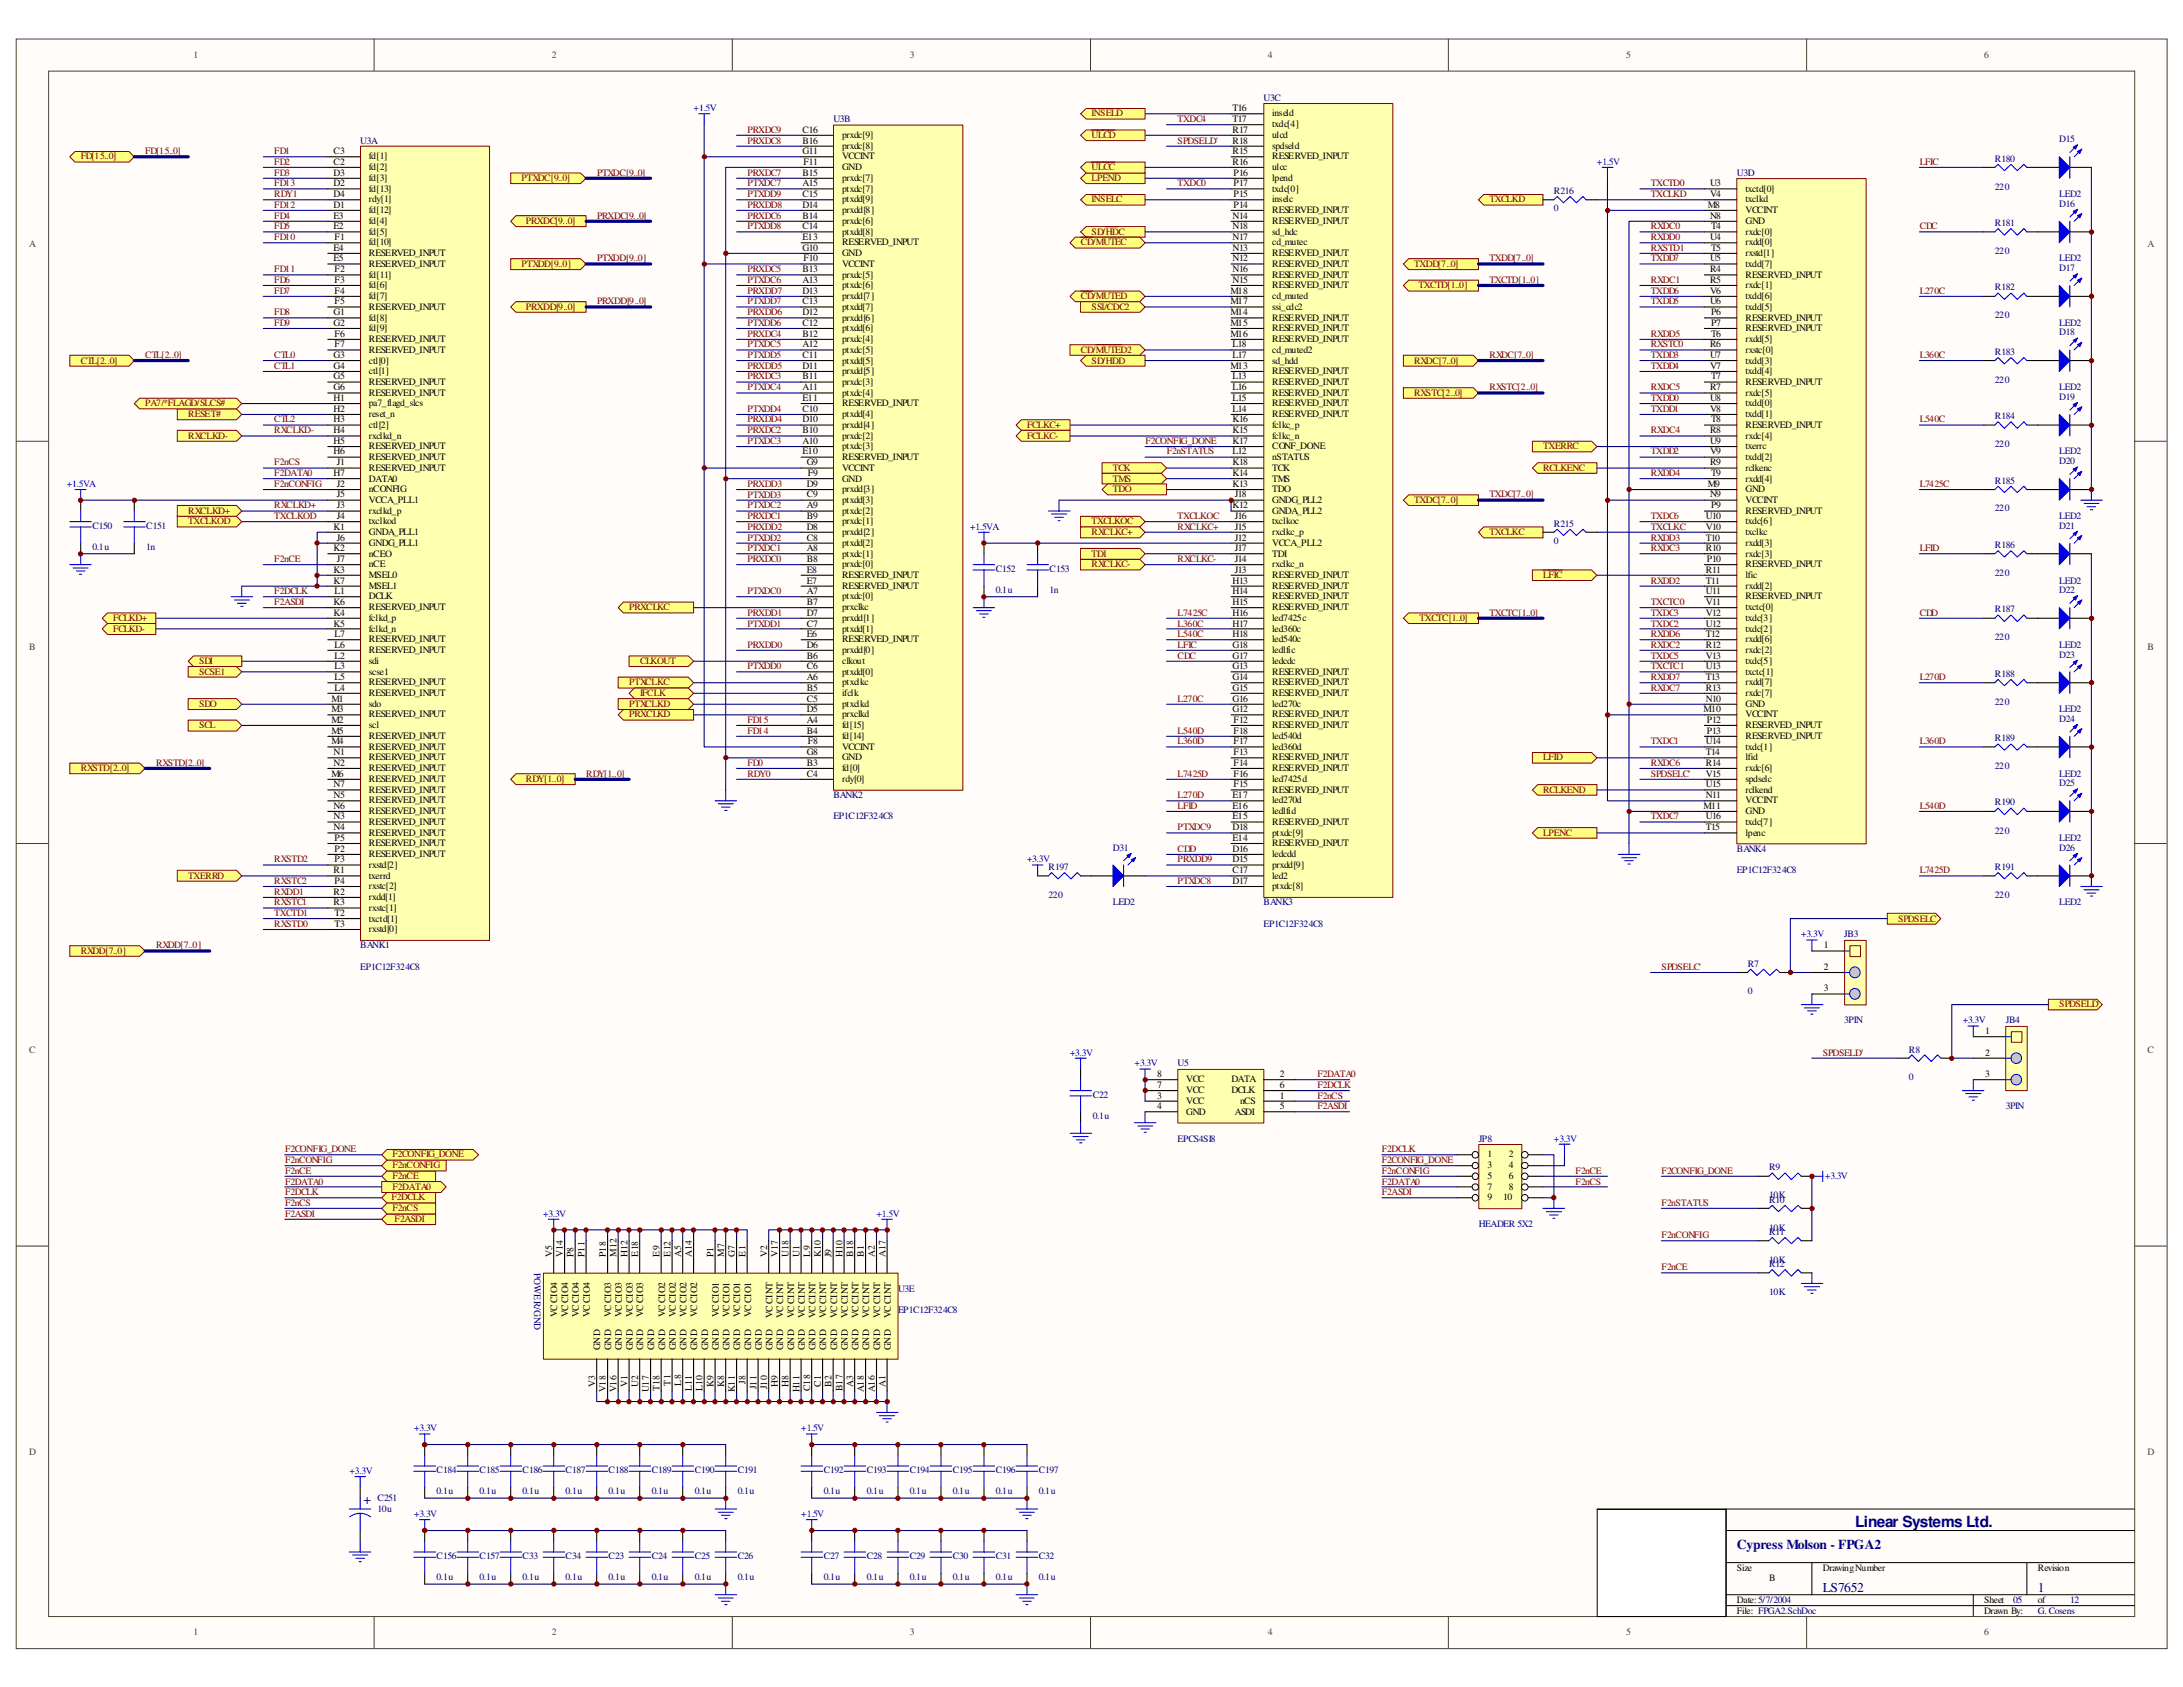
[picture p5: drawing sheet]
<svg xmlns="http://www.w3.org/2000/svg" width="279mm" height="216mm" viewBox="0 0 279 216" stroke-linecap="round" stroke-linejoin="round" font-family="sans-serif">
<defs><g id="words">
<text font-size="2" fill="#00007f" x="237.4" y="195.4">Linear Systems Ltd.</text>
<g font-size="1.7" fill="#00007f">
<text x="46.5" y="192.5">+</text>
<text x="222.3" y="198.2">Cypress Molson - FPGA2</text>
<text x="233.3" y="203.8">LS7652</text>
<text x="260.8" y="203.8">1</text>
</g>
<g font-size="1.2" fill="#3f3f3f">
<text x="24.8" y="7.4">1</text>
<text x="70.6" y="7.4">2</text>
<text x="116.5" y="7.4">3</text>
<text x="162.3" y="7.4">4</text>
<text x="208.1" y="7.4">5</text>
<text x="254" y="7.4">6</text>
<text x="3.7" y="31.7">A</text>
<text x="274.9" y="31.7">A</text>
<text x="3.7" y="83.2">B</text>
<text x="274.9" y="83.2">B</text>
<text x="3.7" y="134.7">C</text>
<text x="274.9" y="134.7">C</text>
<text x="3.7" y="186.2">D</text>
<text x="274.9" y="186.2">D</text>
<text x="24.8" y="209.3">1</text>
<text x="70.6" y="209.3">2</text>
<text x="116.5" y="209.3">3</text>
<text x="162.3" y="209.3">4</text>
<text x="208.1" y="209.3">5</text>
<text x="254" y="209.3">6</text>
</g>
<g font-size="1.2" fill="#00f">
<text x="88.8" y="14.2">+1.5V</text>
<text x="204.4" y="21.1">+1.5V</text>
<text x="8.6" y="62.3">+1.5VA</text>
<text x="124.2" y="67.8">+1.5VA</text>
<text x="131.4" y="110.4">+3.3V</text>
<text x="230.5" y="120">+3.3V</text>
<text x="251.2" y="131">+3.3V</text>
<text x="136.9" y="135.1">+3.3V</text>
<text x="145.2" y="136.5">+3.3V</text>
<text x="198.9" y="146.1">+3.3V</text>
<text x="69.5" y="155.7">+3.3V</text>
<text x="112.2" y="155.7">+1.5V</text>
<text x="233.6" y="150.9">+3.3V</text>
<text x="53" y="183.2">+3.3V</text>
<text x="102.5" y="183.2">+1.5V</text>
<text x="44.7" y="188.7">+3.3V</text>
<text x="53" y="194.1">+3.3V</text>
<text x="102.5" y="194.1">+1.5V</text>
</g>
<g font-size="1.2" fill="#7f0000">
<text x="95.7" y="17">PRXDC9</text>
<text x="139.7" y="14.9">INSELD</text>
<text x="139.7" y="17.7">ULCD</text>
<text x="150.7" y="15.6">TXDC4</text>
<text x="10.3" y="20.4">FD[15..0]</text>
<text x="18.6" y="19.7">FD[15..0]</text>
<text x="35.1" y="23.8">FD13</text>
<text x="35.1" y="21.1">FD2</text>
<text x="35.1" y="22.5">FD3</text>
<text x="35.1" y="19.7">FD1</text>
<text x="66.8" y="23.2">PTXDC[9..0]</text>
<text x="76.4" y="22.5">PTXDC[9..0]</text>
<text x="95.7" y="22.5">PRXDC7</text>
<text x="95.7" y="18.4">PRXDC8</text>
<text x="95.7" y="23.8">PTXDC7</text>
<text x="139.7" y="23.2">LPEND</text>
<text x="139.7" y="21.8">ULCC</text>
<text x="150.7" y="23.8">TXDC0</text>
<text x="150.7" y="18.4">SPDSELD'</text>
<text x="211.3" y="23.8">TXCTD0</text>
<text x="245.7" y="21.1">LFIC</text>
<text x="35.1" y="25.2">RDY1</text>
<text x="35.1" y="26.6">FD12</text>
<text x="35.1" y="29.3">FD5</text>
<text x="35.1" y="28">FD4</text>
<text x="67.3" y="28.7">PRXDC[9..0]</text>
<text x="76.4" y="28">PRXDC[9..0]</text>
<text x="95.7" y="28">PRXDC6</text>
<text x="95.7" y="29.3">PTXDD8</text>
<text x="95.7" y="25.2">PTXDD9</text>
<text x="95.7" y="26.6">PRXDD8</text>
<text x="139.7" y="25.9">INSELC</text>
<text x="190.6" y="25.9">TXCLKD</text>
<text x="211.3" y="29.3">RXDC0</text>
<text x="211.3" y="25.2">TXCLKD</text>
<text x="245.7" y="29.3">CDC</text>
<text x="35.1" y="30.7">FD10</text>
<text x="35.1" y="34.8">FD11</text>
<text x="66.8" y="34.2">PTXDD[9..0]</text>
<text x="76.4" y="33.4">PTXDD[9..0]</text>
<text x="95.7" y="34.8">PRXDC5</text>
<text x="138.3" y="31.4">CD/MUTEC</text>
<text x="139.7" y="30">SD/HDC</text>
<text x="181" y="34.2">TXDD[7..0]</text>
<text x="190.6" y="33.4">TXDD[7..0]</text>
<text x="211.3" y="33.4">TXDD7</text>
<text x="211.3" y="30.7">RXDD0</text>
<text x="211.3" y="32.1">RXSTD1</text>
<text x="35.1" y="41.7">FD9</text>
<text x="35.1" y="40.3">FD8</text>
<text x="35.1" y="37.6">FD7</text>
<text x="35.1" y="36.2">FD6</text>
<text x="67.3" y="39.6">PRXDD[9..0]</text>
<text x="76.4" y="38.9">PRXDD[9..0]</text>
<text x="95.7" y="36.2">PTXDC6</text>
<text x="95.7" y="41.7">PTXDD6</text>
<text x="95.7" y="38.9">PTXDD7</text>
<text x="95.7" y="40.3">PRXDD6</text>
<text x="95.7" y="37.6">PRXDD7</text>
<text x="138.3" y="38.3">CD/MUTED</text>
<text x="139.7" y="39.6">SSI/CDC2</text>
<text x="181.6" y="36.9">TXCTD[1..0]</text>
<text x="190.6" y="36.2">TXCTD[1..0]</text>
<text x="211.3" y="38.9">TXDD5</text>
<text x="211.3" y="37.6">TXDD6</text>
<text x="211.3" y="36.2">RXDC1</text>
<text x="245.7" y="37.6">L270C</text>
<text x="10.3" y="46.5">CTL[2..0]</text>
<text x="18.6" y="45.8">CTL[2..0]</text>
<text x="35.1" y="47.2">CTL1</text>
<text x="35.1" y="45.8">CTL0</text>
<text x="95.7" y="43.1">PRXDC4</text>
<text x="95.7" y="44.5">PTXDC5</text>
<text x="95.7" y="45.8">PTXDD5</text>
<text x="95.7" y="47.2">PRXDD5</text>
<text x="138.3" y="45.1">CD/MUTED2</text>
<text x="139.7" y="46.5">SD/HDD</text>
<text x="181" y="46.5">RXDC[7..0]</text>
<text x="190.6" y="45.8">RXDC[7..0]</text>
<text x="211.3" y="45.8">TXDD3</text>
<text x="211.3" y="47.2">TXDD4</text>
<text x="211.3" y="43.1">RXDD5</text>
<text x="211.3" y="44.5">RXSTC0</text>
<text x="245.7" y="45.8">L360C</text>
<text x="18.6" y="52">PA7/*FLAGD/SLCS#</text>
<text x="24.1" y="53.4">RESET#</text>
<text x="95.7" y="48.6">PRXDC3</text>
<text x="95.7" y="50">PTXDC4</text>
<text x="95.7" y="52.7">PTXDD4</text>
<text x="181" y="50.6">RXSTC[2..0]</text>
<text x="190.6" y="50">RXSTC[2..0]</text>
<text x="211.3" y="51.3">TXDD0</text>
<text x="211.3" y="52.7">TXDD1</text>
<text x="211.3" y="50">RXDC5</text>
<text x="24.1" y="56.1">RXCLKD-</text>
<text x="35.1" y="55.5">RXCLKD-</text>
<text x="35.1" y="59.6">F2nCS</text>
<text x="35.1" y="54.1">CTL2</text>
<text x="95.7" y="55.5">PRXDC2</text>
<text x="95.7" y="56.8">PTXDC3</text>
<text x="95.7" y="54.1">PRXDD4</text>
<text x="131.4" y="54.7">FCLKC+</text>
<text x="131.4" y="56.1">FCLKC-</text>
<text x="146.6" y="56.8">F2CONFIG_DONE</text>
<text x="149.4" y="58.2">F2nSTATUS</text>
<text x="197.5" y="57.5">TXERRC</text>
<text x="211.3" y="58.2">TXDD2</text>
<text x="211.3" y="55.5">RXDC4</text>
<text x="245.7" y="54.1">L540C</text>
<text x="24.1" y="65.7">RXCLKD+</text>
<text x="35.1" y="65.1">RXCLKD+</text>
<text x="35.1" y="60.9">F2DATA0</text>
<text x="35.1" y="62.3">F2nCONFIG</text>
<text x="95.7" y="65.1">PTXDC2</text>
<text x="95.7" y="63.7">PTXDD3</text>
<text x="95.7" y="62.3">PRXDD3</text>
<text x="142.5" y="60.2">TCK</text>
<text x="142.5" y="61.6">TMS</text>
<text x="142.5" y="63">TDO</text>
<text x="181" y="64.3">TXDC[7..0]</text>
<text x="190.6" y="63.7">TXDC[7..0]</text>
<text x="197.5" y="60.2">RCLKENC</text>
<text x="211.3" y="60.9">RXDD4</text>
<text x="245.7" y="62.3">L7425C</text>
<text x="24.1" y="67.1">TXCLKOD</text>
<text x="35.1" y="66.4">TXCLKOD</text>
<text x="35.1" y="71.9">F2nCE</text>
<text x="95.7" y="71.9">PRXDC0</text>
<text x="95.7" y="66.4">PRXDC1</text>
<text x="95.7" y="70.5">PTXDC1</text>
<text x="95.7" y="69.2">PTXDD2</text>
<text x="95.7" y="67.8">PRXDD2</text>
<text x="139.7" y="67.1">TXCLKOC</text>
<text x="139.7" y="68.5">RXCLKC+</text>
<text x="139.7" y="71.2">TDI</text>
<text x="150.7" y="67.8">RXCLKC+</text>
<text x="150.7" y="71.9">RXCLKC-</text>
<text x="150.7" y="66.4">TXCLKOC</text>
<text x="190.6" y="68.5">TXCLKC</text>
<text x="211.3" y="69.2">RXDD3</text>
<text x="211.3" y="66.4">TXDC6</text>
<text x="211.3" y="70.5">RXDC3</text>
<text x="211.3" y="67.8">TXCLKC</text>
<text x="245.7" y="70.5">LFID</text>
<text x="35.1" y="77.4">F2ASDI</text>
<text x="35.1" y="76">F2DCLK</text>
<text x="95.7" y="76">PTXDC0</text>
<text x="139.7" y="72.6">RXCLKC-</text>
<text x="197.5" y="74">LFIC</text>
<text x="211.3" y="74.7">RXDD2</text>
<text x="211.3" y="77.4">TXCTC0</text>
<text x="14.5" y="79.5">FCLKD+</text>
<text x="14.5" y="80.9">FCLKD-</text>
<text x="80.5" y="78.1">PRXCLKC</text>
<text x="95.7" y="80.2">PTXDD1</text>
<text x="95.7" y="82.9">PRXDD0</text>
<text x="95.7" y="78.8">PRXDD1</text>
<text x="150.7" y="78.8">L7425C</text>
<text x="150.7" y="82.9">LFIC</text>
<text x="150.7" y="80.2">L360C</text>
<text x="150.7" y="81.5">L540C</text>
<text x="181.7" y="79.5">TXCTC[1..0]</text>
<text x="190.6" y="78.8">TXCTC[1..0]</text>
<text x="211.3" y="81.5">RXDD6</text>
<text x="211.3" y="82.9">RXDC2</text>
<text x="211.3" y="80.2">TXDC2</text>
<text x="211.3" y="78.8">TXDC3</text>
<text x="245.7" y="78.8">CDD</text>
<text x="25.5" y="85">SDI</text>
<text x="25.5" y="86.4">SCSE1</text>
<text x="80.5" y="87.7">PTXCLKC</text>
<text x="81.9" y="85">CLKOUT</text>
<text x="81.9" y="89.1">IFCLK</text>
<text x="95.7" y="85.6">PTXDD0</text>
<text x="150.7" y="84.3">CDC</text>
<text x="150.7" y="89.8">L270C</text>
<text x="211.3" y="87">RXDD7</text>
<text x="211.3" y="85.6">TXCTC1</text>
<text x="211.3" y="88.4">RXDC7</text>
<text x="211.3" y="84.3">TXDC5</text>
<text x="245.7" y="87">L270D</text>
<text x="25.5" y="90.5">SDO</text>
<text x="25.5" y="93.2">SCL</text>
<text x="80.5" y="90.5">PTXCLKD</text>
<text x="80.5" y="91.8">PRXCLKD</text>
<text x="95.7" y="93.9">FD14</text>
<text x="95.7" y="92.5">FD15</text>
<text x="150.7" y="95.2">L360D</text>
<text x="150.7" y="93.9">L540D</text>
<text x="211.3" y="95.2">TXDC1</text>
<text x="245.7" y="95.2">L360D</text>
<text x="10.3" y="98.7">RXSTD[2..0]</text>
<text x="20" y="98">RXSTD[2..0]</text>
<text x="67.3" y="100.1">RDY[1..0]</text>
<text x="75" y="99.4">RDY[1..0]</text>
<text x="95.7" y="99.4">RDY0</text>
<text x="95.7" y="98">FD0</text>
<text x="150.7" y="99.4">L7425D</text>
<text x="197.5" y="97.3">LFID</text>
<text x="197.5" y="101.4">RCLKEND</text>
<text x="211.3" y="98">RXDC6</text>
<text x="211.3" y="99.4">SPDSELC'</text>
<text x="150.7" y="106.3">PTXDC9</text>
<text x="150.7" y="103.5">LFID</text>
<text x="150.7" y="102.2">L270D</text>
<text x="197.5" y="106.9">LPENC</text>
<text x="211.3" y="104.9">TXDC7</text>
<text x="245.7" y="103.5">L540D</text>
<text x="24.1" y="112.4">TXERRD</text>
<text x="35.1" y="113.1">RXSTC2</text>
<text x="35.1" y="110.4">RXSTD2</text>
<text x="150.7" y="113.1">PTXDC8</text>
<text x="150.7" y="109">CDD</text>
<text x="150.7" y="110.4">PRXDD9</text>
<text x="245.7" y="111.8">L7425D</text>
<text x="35.1" y="117.2">TXCTD1</text>
<text x="35.1" y="114.5">RXDD1</text>
<text x="35.1" y="115.9">RXSTC1</text>
<text x="35.1" y="118.6">RXSTD0</text>
<text x="243" y="117.9">SPDSELC</text>
<text x="10.3" y="122">RXDD[7..0]</text>
<text x="20" y="121.4">RXDD[7..0]</text>
<text x="212.6" y="124.1">SPDSELC'</text>
<text x="263.6" y="128.9">SPDSELD</text>
<text x="168.6" y="137.8">F2DATA0</text>
<text x="233.3" y="135.1">SPDSELD'</text>
<text x="168.6" y="139.2">F2DCLK</text>
<text x="168.6" y="140.6">F2nCS</text>
<text x="168.6" y="141.9">F2ASDI</text>
<text x="36.5" y="148.8">F2nCONFIG</text>
<text x="36.5" y="147.4">F2CONFIG_DONE</text>
<text x="50.2" y="149.5">F2nCONFIG</text>
<text x="50.2" y="148.1">F2CONFIG_DONE</text>
<text x="176.9" y="147.4">F2DCLK</text>
<text x="176.9" y="148.8">F2CONFIG_DONE</text>
<text x="36.5" y="151.6">F2DATA0</text>
<text x="36.5" y="153">F2DCLK</text>
<text x="36.5" y="154.3">F2nCS</text>
<text x="36.5" y="155.7">F2ASDI</text>
<text x="36.5" y="150.2">F2nCE</text>
<text x="50.1" y="153.6">F2DCLK</text>
<text x="50.2" y="152.3">F2DATA0</text>
<text x="50.2" y="155">F2nCS</text>
<text x="50.2" y="150.9">F2nCE</text>
<text x="176.9" y="150.2">F2nCONFIG</text>
<text x="176.9" y="151.6">F2DATA0</text>
<text x="176.9" y="153">F2ASDI</text>
<text x="201.6" y="150.2">F2nCE</text>
<text x="201.6" y="151.6">F2nCS</text>
<text x="212.6" y="150.2">F2CONFIG_DONE</text>
<text x="212.6" y="154.3">F2nSTATUS</text>
<text x="50.5" y="156.4">F2ASDI</text>
<text x="212.6" y="158.5">F2nCONFIG</text>
<text x="212.6" y="162.6">F2nCE</text>
</g>
<g font-size="1.2">
<text x="102.7" y="17">C16</text>
<text x="107.8" y="17.7">prxdc[9]</text>
<text x="157.7" y="14.2">T16</text>
<text x="157.7" y="15.6">T17</text>
<text x="157.7" y="17">R17</text>
<text x="162.8" y="14.9">inseld</text>
<text x="162.8" y="16.3">txdc[4]</text>
<text x="162.8" y="17.7">ulcd</text>
<text x="42.7" y="19.7">C3</text>
<text x="42.7" y="21.1">C2</text>
<text x="42.7" y="22.5">D3</text>
<text x="42.7" y="23.8">D2</text>
<text x="47.2" y="20.4">fd[1]</text>
<text x="47.2" y="21.8">fd[2]</text>
<text x="47.2" y="23.2">fd[3]</text>
<text x="102.7" y="18.4">B16</text>
<text x="102.7" y="19.7">G11</text>
<text x="102.7" y="22.5">B15</text>
<text x="102.7" y="23.8">A15</text>
<text x="102.8" y="21.1">F11</text>
<text x="107.8" y="19">prxdc[8]</text>
<text x="107.8" y="20.4">VCCINT</text>
<text x="107.8" y="21.8">GND</text>
<text x="107.8" y="23.2">prxdc[7]</text>
<text x="157.7" y="18.4">R18</text>
<text x="157.7" y="21.1">R16</text>
<text x="157.7" y="19.7">R15</text>
<text x="157.9" y="22.5">P16</text>
<text x="157.9" y="23.8">P17</text>
<text x="162.8" y="19">spdseld</text>
<text x="162.8" y="20.4">RESERVED_INPUT</text>
<text x="162.8" y="21.8">ulcc</text>
<text x="162.8" y="23.2">lpend</text>
<text x="218.9" y="23.8">U3</text>
<text x="42.7" y="28">E3</text>
<text x="42.7" y="29.3">E2</text>
<text x="42.7" y="25.2">D4</text>
<text x="42.7" y="26.6">D1</text>
<text x="47.2" y="24.6">fd[13]</text>
<text x="47.2" y="25.9">rdy[1]</text>
<text x="47.2" y="27.3">fd[12]</text>
<text x="47.2" y="28.7">fd[4]</text>
<text x="102.7" y="26.6">D14</text>
<text x="102.7" y="25.2">C15</text>
<text x="102.7" y="28">B14</text>
<text x="102.7" y="29.3">C14</text>
<text x="107.8" y="24.6">ptxdc[7]</text>
<text x="107.8" y="25.9">ptxdd[9]</text>
<text x="107.8" y="27.3">prxdd[8]</text>
<text x="107.8" y="28.7">prxdc[6]</text>
<text x="157.7" y="29.3">N18</text>
<text x="157.7" y="28">N14</text>
<text x="157.9" y="25.2">P15</text>
<text x="157.9" y="26.6">P14</text>
<text x="162.8" y="24.6">txdc[0]</text>
<text x="162.8" y="25.9">inselc</text>
<text x="162.8" y="27.3">RESERVED_INPUT</text>
<text x="162.8" y="28.7">RESERVED_INPUT</text>
<text x="218.6" y="26.6">M8</text>
<text x="218.9" y="25.2">V4</text>
<text x="218.9" y="28">N8</text>
<text x="219" y="29.3">T4</text>
<text x="223.4" y="24.6">txctd[0]</text>
<text x="223.4" y="25.9">txclkd</text>
<text x="223.4" y="27.3">VCCINT</text>
<text x="223.4" y="28.7">GND</text>
<text x="42.7" y="32.1">E4</text>
<text x="42.7" y="33.4">E5</text>
<text x="42.8" y="30.7">F1</text>
<text x="42.8" y="34.8">F2</text>
<text x="47.2" y="30">fd[5]</text>
<text x="47.2" y="31.4">fd[10]</text>
<text x="47.2" y="32.8">RESERVED_INPUT</text>
<text x="47.2" y="34.2">RESERVED_INPUT</text>
<text x="47.2" y="35.5">fd[11]</text>
<text x="102.7" y="32.1">G10</text>
<text x="102.7" y="34.8">B13</text>
<text x="102.7" y="30.7">E13</text>
<text x="102.8" y="33.4">F10</text>
<text x="107.8" y="30">ptxdd[8]</text>
<text x="107.8" y="31.4">RESERVED_INPUT</text>
<text x="107.8" y="32.8">GND</text>
<text x="107.8" y="34.2">VCCINT</text>
<text x="107.8" y="35.5">prxdc[5]</text>
<text x="157.7" y="30.7">N17</text>
<text x="157.7" y="32.1">N13</text>
<text x="157.7" y="33.4">N12</text>
<text x="157.7" y="34.8">N16</text>
<text x="162.8" y="30">sd_hdc</text>
<text x="162.8" y="31.4">cd_mutec</text>
<text x="162.8" y="32.8">RESERVED_INPUT</text>
<text x="162.8" y="34.2">RESERVED_INPUT</text>
<text x="162.8" y="35.5">RESERVED_INPUT</text>
<text x="218.9" y="34.8">R4</text>
<text x="218.9" y="30.7">U4</text>
<text x="218.9" y="33.4">U5</text>
<text x="219" y="32.1">T5</text>
<text x="223.4" y="30">rxdc[0]</text>
<text x="223.4" y="31.4">rxdd[0]</text>
<text x="223.4" y="32.8">rxstd[1]</text>
<text x="223.4" y="34.2">txdd[7]</text>
<text x="223.4" y="35.5">RESERVED_INPUT</text>
<text x="42.7" y="40.3">G1</text>
<text x="42.7" y="41.7">G2</text>
<text x="42.8" y="38.9">F5</text>
<text x="42.8" y="36.2">F3</text>
<text x="42.8" y="37.6">F4</text>
<text x="47.2" y="36.9">fd[6]</text>
<text x="47.2" y="38.3">fd[7]</text>
<text x="47.2" y="39.6">RESERVED_INPUT</text>
<text x="47.2" y="41">fd[8]</text>
<text x="102.7" y="37.6">D13</text>
<text x="102.7" y="40.3">D12</text>
<text x="102.7" y="36.2">A13</text>
<text x="102.7" y="38.9">C13</text>
<text x="102.7" y="41.7">C12</text>
<text x="107.8" y="36.9">ptxdc[6]</text>
<text x="107.8" y="38.3">prxdd[7]</text>
<text x="107.8" y="39.6">ptxdd[7]</text>
<text x="107.8" y="41">prxdd[6]</text>
<text x="157.5" y="37.6">M18</text>
<text x="157.5" y="40.3">M14</text>
<text x="157.5" y="41.7">M15</text>
<text x="157.5" y="38.9">M17</text>
<text x="157.7" y="36.2">N15</text>
<text x="162.8" y="36.9">RESERVED_INPUT</text>
<text x="162.8" y="38.3">cd_muted</text>
<text x="162.8" y="39.6">ssi_cdc2</text>
<text x="162.8" y="41">RESERVED_INPUT</text>
<text x="218.9" y="36.2">R5</text>
<text x="218.9" y="37.6">V6</text>
<text x="218.9" y="38.9">U6</text>
<text x="219" y="40.3">P6</text>
<text x="219" y="41.7">P7</text>
<text x="223.4" y="36.9">rxdc[1]</text>
<text x="223.4" y="38.3">txdd[6]</text>
<text x="223.4" y="39.6">txdd[5]</text>
<text x="223.4" y="41">RESERVED_INPUT</text>
<text x="42.7" y="45.8">G3</text>
<text x="42.7" y="47.2">G4</text>
<text x="42.8" y="43.1">F6</text>
<text x="42.8" y="44.4">F7</text>
<text x="47.2" y="42.4">fd[9]</text>
<text x="47.2" y="43.8">RESERVED_INPUT</text>
<text x="47.2" y="45.1">RESERVED_INPUT</text>
<text x="47.2" y="46.5">ctl[0]</text>
<text x="47.2" y="47.9">ctl[1]</text>
<text x="102.7" y="47.2">D11</text>
<text x="102.7" y="45.8">C11</text>
<text x="102.7" y="43.1">B12</text>
<text x="102.7" y="44.4">A12</text>
<text x="107.8" y="46.5">ptxdd[5]</text>
<text x="107.8" y="47.9">prxdd[5]</text>
<text x="107.8" y="42.4">ptxdd[6]</text>
<text x="107.8" y="43.8">prxdc[4]</text>
<text x="107.8" y="45.1">ptxdc[5]</text>
<text x="157.5" y="43.1">M16</text>
<text x="157.5" y="47.2">M13</text>
<text x="157.7" y="45.8">L17</text>
<text x="157.7" y="44.4">L18</text>
<text x="162.8" y="42.4">RESERVED_INPUT</text>
<text x="162.8" y="43.8">RESERVED_INPUT</text>
<text x="162.8" y="45.1">cd_muted2</text>
<text x="162.8" y="46.5">sd_hdd</text>
<text x="162.8" y="47.9">RESERVED_INPUT</text>
<text x="218.9" y="44.4">R6</text>
<text x="218.9" y="45.8">U7</text>
<text x="218.9" y="47.2">V7</text>
<text x="219" y="43.1">T6</text>
<text x="223.4" y="42.4">RESERVED_INPUT</text>
<text x="223.4" y="43.8">rxdd[5]</text>
<text x="223.4" y="46.5">txdd[3]</text>
<text x="223.4" y="47.9">txdd[4]</text>
<text x="223.4" y="45.1">rxstc[0]</text>
<text x="42.7" y="48.6">G5</text>
<text x="42.7" y="50">G6</text>
<text x="42.7" y="51.3">H1</text>
<text x="42.7" y="52.7">H2</text>
<text x="47.2" y="49.3">RESERVED_INPUT</text>
<text x="47.2" y="50.6">RESERVED_INPUT</text>
<text x="47.2" y="52">pa7_flagd_slcs</text>
<text x="47.2" y="53.4">reset_n</text>
<text x="102.7" y="48.6">B11</text>
<text x="102.7" y="50">A11</text>
<text x="102.7" y="52.7">C10</text>
<text x="102.7" y="51.3">E11</text>
<text x="107.8" y="49.3">prxdc[3]</text>
<text x="107.8" y="50.6">ptxdc[4]</text>
<text x="107.8" y="53.4">ptxdd[4]</text>
<text x="107.8" y="52">RESERVED_INPUT</text>
<text x="157.7" y="48.6">L13</text>
<text x="157.7" y="50">L16</text>
<text x="157.7" y="51.3">L15</text>
<text x="157.7" y="52.7">L14</text>
<text x="162.8" y="49.3">RESERVED_INPUT</text>
<text x="162.8" y="50.6">RESERVED_INPUT</text>
<text x="162.8" y="52">RESERVED_INPUT</text>
<text x="162.8" y="53.4">RESERVED_INPUT</text>
<text x="218.9" y="50">R7</text>
<text x="218.9" y="51.3">U8</text>
<text x="218.9" y="52.7">V8</text>
<text x="219" y="48.6">T7</text>
<text x="223.4" y="49.3">RESERVED_INPUT</text>
<text x="223.4" y="50.6">rxdc[5]</text>
<text x="223.4" y="52">txdd[0]</text>
<text x="223.4" y="53.4">txdd[1]</text>
<text x="42.7" y="58.2">H6</text>
<text x="42.7" y="56.8">H5</text>
<text x="42.7" y="54.1">H3</text>
<text x="42.7" y="55.5">H4</text>
<text x="43.1" y="59.6">J1</text>
<text x="47.2" y="58.9">RESERVED_INPUT</text>
<text x="47.2" y="54.7">ctl[2]</text>
<text x="47.2" y="56.1">rxclkd_n</text>
<text x="47.2" y="57.5">RESERVED_INPUT</text>
<text x="102.7" y="54.1">D10</text>
<text x="102.7" y="55.5">B10</text>
<text x="102.7" y="56.8">A10</text>
<text x="102.7" y="58.2">E10</text>
<text x="103.3" y="59.6">G9</text>
<text x="107.8" y="54.7">prxdd[4]</text>
<text x="107.8" y="58.9">RESERVED_INPUT</text>
<text x="107.8" y="56.1">prxdc[2]</text>
<text x="107.8" y="57.5">ptxdc[3]</text>
<text x="157.7" y="54.1">K16</text>
<text x="157.7" y="55.5">K15</text>
<text x="157.7" y="56.8">K17</text>
<text x="157.7" y="58.2">L12</text>
<text x="157.7" y="59.6">K18</text>
<text x="162.8" y="54.7">fclkc_p</text>
<text x="162.8" y="56.1">fclkc_n</text>
<text x="162.8" y="57.5">CONF_DONE</text>
<text x="162.8" y="58.9">nSTATUS</text>
<text x="218.9" y="56.8">U9</text>
<text x="218.9" y="59.6">R9</text>
<text x="218.9" y="58.2">V9</text>
<text x="218.9" y="55.5">R8</text>
<text x="219" y="54.1">T8</text>
<text x="223.4" y="54.7">RESERVED_INPUT</text>
<text x="223.4" y="57.5">txerrc</text>
<text x="223.4" y="58.9">txdd[2]</text>
<text x="223.4" y="56.1">rxdc[4]</text>
<text x="42.7" y="60.9">H7</text>
<text x="43.1" y="63.7">J5</text>
<text x="43.1" y="65.1">J3</text>
<text x="43.1" y="62.3">J2</text>
<text x="47.2" y="60.2">RESERVED_INPUT</text>
<text x="47.2" y="61.6">DATA0</text>
<text x="47.2" y="63">nCONFIG</text>
<text x="47.2" y="64.3">VCCA_PLL1</text>
<text x="47.2" y="65.7">rxclkd_p</text>
<text x="103.3" y="62.3">D9</text>
<text x="103.3" y="63.7">C9</text>
<text x="103.3" y="65.1">A9</text>
<text x="103.4" y="60.9">F9</text>
<text x="107.8" y="60.2">VCCINT</text>
<text x="107.8" y="61.6">GND</text>
<text x="107.8" y="63">prxdd[3]</text>
<text x="107.8" y="64.3">ptxdd[3]</text>
<text x="107.8" y="65.7">ptxdc[2]</text>
<text x="157.7" y="60.9">K14</text>
<text x="157.7" y="65.1">K12</text>
<text x="157.7" y="62.3">K13</text>
<text x="158" y="63.7">J18</text>
<text x="162.8" y="60.2">TCK</text>
<text x="162.8" y="61.6">TMS</text>
<text x="162.8" y="63">TDO</text>
<text x="162.8" y="64.3">GNDG_PLL2</text>
<text x="162.8" y="65.7">GNDA_PLL2</text>
<text x="218.6" y="62.3">M9</text>
<text x="218.9" y="63.7">N9</text>
<text x="219" y="65.1">P9</text>
<text x="219" y="60.9">T9</text>
<text x="223.4" y="65.7">RESERVED_INPUT</text>
<text x="223.4" y="60.2">rclkenc</text>
<text x="223.4" y="61.6">rxdd[4]</text>
<text x="223.4" y="63">GND</text>
<text x="223.4" y="64.3">VCCINT</text>
<text x="42.7" y="67.8">K1</text>
<text x="42.7" y="70.5">K2</text>
<text x="43.1" y="69.2">J6</text>
<text x="43.1" y="66.4">J4</text>
<text x="43.1" y="71.9">J7</text>
<text x="47.2" y="67.1">txclkod</text>
<text x="47.2" y="68.5">GNDA_PLL1</text>
<text x="47.2" y="69.8">GNDG_PLL1</text>
<text x="47.2" y="71.2">nCEO</text>
<text x="103.3" y="67.8">D8</text>
<text x="103.3" y="69.2">C8</text>
<text x="103.3" y="70.5">A8</text>
<text x="103.3" y="71.9">B8</text>
<text x="103.3" y="66.4">B9</text>
<text x="107.8" y="69.8">ptxdd[2]</text>
<text x="107.8" y="71.2">ptxdc[1]</text>
<text x="107.8" y="67.1">prxdc[1]</text>
<text x="107.8" y="68.5">prxdd[2]</text>
<text x="158" y="66.4">J16</text>
<text x="158" y="67.8">J15</text>
<text x="158" y="71.9">J14</text>
<text x="158" y="69.2">J12</text>
<text x="158" y="70.5">J17</text>
<text x="162.8" y="67.1">txclkoc</text>
<text x="162.8" y="68.5">rxclkc_p</text>
<text x="162.8" y="69.8">VCCA_PLL2</text>
<text x="162.8" y="71.2">TDI</text>
<text x="218.3" y="67.8">V10</text>
<text x="218.3" y="69.2">T10</text>
<text x="218.3" y="70.5">R10</text>
<text x="218.3" y="66.4">U10</text>
<text x="218.4" y="71.9">P10</text>
<text x="223.4" y="69.8">rxdd[3]</text>
<text x="223.4" y="71.2">rxdc[3]</text>
<text x="223.4" y="67.1">txdc[6]</text>
<text x="223.4" y="68.5">txclkc</text>
<text x="42.7" y="77.4">K6</text>
<text x="42.7" y="73.3">K3</text>
<text x="42.7" y="74.7">K7</text>
<text x="42.8" y="76">L1</text>
<text x="47.2" y="72.6">nCE</text>
<text x="47.2" y="74">MSEL0</text>
<text x="47.2" y="75.4">MSEL1</text>
<text x="47.2" y="76.7">DCLK</text>
<text x="103.3" y="73.3">E8</text>
<text x="103.3" y="74.7">E7</text>
<text x="103.3" y="77.4">B7</text>
<text x="103.3" y="76">A7</text>
<text x="107.8" y="72.6">prxdc[0]</text>
<text x="107.8" y="74">RESERVED_INPUT</text>
<text x="107.8" y="75.4">RESERVED_INPUT</text>
<text x="107.8" y="76.7">ptxdc[0]</text>
<text x="157.7" y="74.7">H13</text>
<text x="157.7" y="76">H14</text>
<text x="157.7" y="77.4">H15</text>
<text x="158" y="73.3">J13</text>
<text x="162.8" y="72.6">rxclkc_n</text>
<text x="162.8" y="74">RESERVED_INPUT</text>
<text x="162.8" y="75.4">RESERVED_INPUT</text>
<text x="162.8" y="76.7">RESERVED_INPUT</text>
<text x="218.3" y="77.4">V11</text>
<text x="218.3" y="73.3">R11</text>
<text x="218.3" y="74.7">T11</text>
<text x="218.3" y="76">U11</text>
<text x="223.4" y="74">lfic</text>
<text x="223.4" y="75.4">rxdd[2]</text>
<text x="223.4" y="76.7">RESERVED_INPUT</text>
<text x="223.4" y="72.6">RESERVED_INPUT</text>
<text x="42.7" y="78.8">K4</text>
<text x="42.7" y="80.2">K5</text>
<text x="42.8" y="81.5">L7</text>
<text x="42.8" y="82.9">L6</text>
<text x="47.2" y="78.1">RESERVED_INPUT</text>
<text x="47.2" y="79.5">fclkd_p</text>
<text x="47.2" y="80.9">fclkd_n</text>
<text x="47.2" y="82.2">RESERVED_INPUT</text>
<text x="47.2" y="83.6">RESERVED_INPUT</text>
<text x="103.3" y="81.5">E6</text>
<text x="103.3" y="82.9">D6</text>
<text x="103.3" y="78.8">D7</text>
<text x="103.3" y="80.2">C7</text>
<text x="107.8" y="78.1">prxclkc</text>
<text x="107.8" y="80.9">ptxdd[1]</text>
<text x="107.8" y="82.2">RESERVED_INPUT</text>
<text x="107.8" y="83.6">prxdd[0]</text>
<text x="107.8" y="79.5">prxdd[1]</text>
<text x="157.7" y="80.2">H17</text>
<text x="157.7" y="81.5">H18</text>
<text x="157.7" y="78.8">H16</text>
<text x="157.7" y="82.9">G18</text>
<text x="162.8" y="78.1">RESERVED_INPUT</text>
<text x="162.8" y="79.5">led7425c</text>
<text x="162.8" y="80.9">led360c</text>
<text x="162.8" y="82.2">led540c</text>
<text x="162.8" y="83.6">ledlfic</text>
<text x="218.3" y="78.8">V12</text>
<text x="218.3" y="80.2">U12</text>
<text x="218.3" y="81.5">T12</text>
<text x="218.3" y="82.9">R12</text>
<text x="223.4" y="78.1">txctc[0]</text>
<text x="223.4" y="79.5">txdc[3]</text>
<text x="223.4" y="80.9">txdc[2]</text>
<text x="223.4" y="82.2">rxdd[6]</text>
<text x="223.4" y="83.6">rxdc[2]</text>
<text x="42.4" y="89.8">M1</text>
<text x="42.8" y="87">L5</text>
<text x="42.8" y="88.4">L4</text>
<text x="42.8" y="84.3">L2</text>
<text x="42.8" y="85.6">L3</text>
<text x="47.2" y="85">sdi</text>
<text x="47.2" y="86.4">scse1</text>
<text x="47.2" y="87.7">RESERVED_INPUT</text>
<text x="47.2" y="89.1">RESERVED_INPUT</text>
<text x="103.3" y="84.3">B6</text>
<text x="103.3" y="85.6">C6</text>
<text x="103.3" y="87">A6</text>
<text x="103.3" y="88.4">B5</text>
<text x="103.3" y="89.8">C5</text>
<text x="107.8" y="85">clkout</text>
<text x="107.8" y="86.4">ptxdd[0]</text>
<text x="107.8" y="87.7">ptxclkc</text>
<text x="107.8" y="89.1">ifclk</text>
<text x="157.7" y="89.8">G16</text>
<text x="157.7" y="84.3">G17</text>
<text x="157.7" y="85.6">G13</text>
<text x="157.7" y="87">G14</text>
<text x="157.7" y="88.4">G15</text>
<text x="162.8" y="86.4">RESERVED_INPUT</text>
<text x="162.8" y="87.7">RESERVED_INPUT</text>
<text x="162.8" y="89.1">RESERVED_INPUT</text>
<text x="162.8" y="85">ledcdc</text>
<text x="218.3" y="89.8">N10</text>
<text x="218.3" y="85.6">U13</text>
<text x="218.3" y="84.3">V13</text>
<text x="218.3" y="87">T13</text>
<text x="218.3" y="88.4">R13</text>
<text x="223.4" y="85">txdc[5]</text>
<text x="223.4" y="86.4">txctc[1]</text>
<text x="223.4" y="87.7">rxdd[7]</text>
<text x="223.4" y="89.1">rxdc[7]</text>
<text x="42.4" y="92.5">M2</text>
<text x="42.4" y="95.2">M4</text>
<text x="42.4" y="91.1">M3</text>
<text x="42.4" y="93.9">M5</text>
<text x="47.2" y="96">RESERVED_INPUT</text>
<text x="47.2" y="90.5">sdo</text>
<text x="47.2" y="91.8">RESERVED_INPUT</text>
<text x="47.2" y="93.2">scl</text>
<text x="47.2" y="94.6">RESERVED_INPUT</text>
<text x="103.3" y="91.1">D5</text>
<text x="103.3" y="92.5">A4</text>
<text x="103.3" y="93.9">B4</text>
<text x="103.4" y="95.2">F8</text>
<text x="107.8" y="90.5">ptxclkd</text>
<text x="107.8" y="91.8">prxclkd</text>
<text x="107.8" y="93.2">fd[15]</text>
<text x="107.8" y="94.6">fd[14]</text>
<text x="107.8" y="96">VCCINT</text>
<text x="157.7" y="91.1">G12</text>
<text x="157.9" y="93.9">F18</text>
<text x="157.9" y="95.2">F17</text>
<text x="157.9" y="92.5">F12</text>
<text x="162.8" y="90.5">led270c</text>
<text x="162.8" y="91.8">RESERVED_INPUT</text>
<text x="162.8" y="93.2">RESERVED_INPUT</text>
<text x="162.8" y="94.6">led540d</text>
<text x="162.8" y="96">led360d</text>
<text x="218" y="91.1">M10</text>
<text x="218.3" y="95.2">U14</text>
<text x="218.4" y="92.5">P12</text>
<text x="218.4" y="93.9">P13</text>
<text x="223.4" y="90.5">GND</text>
<text x="223.4" y="91.8">VCCINT</text>
<text x="223.4" y="93.2">RESERVED_INPUT</text>
<text x="223.4" y="94.6">RESERVED_INPUT</text>
<text x="223.4" y="96">txdc[1]</text>
<text x="42.4" y="99.4">M6</text>
<text x="42.7" y="96.6">N1</text>
<text x="42.7" y="98">N2</text>
<text x="42.7" y="100.8">N7</text>
<text x="47.2" y="97.3">RESERVED_INPUT</text>
<text x="47.2" y="98.7">RESERVED_INPUT</text>
<text x="47.2" y="100.1">RESERVED_INPUT</text>
<text x="47.2" y="101.4">RESERVED_INPUT</text>
<text x="103.3" y="96.6">G8</text>
<text x="103.3" y="98">B3</text>
<text x="103.3" y="99.4">C4</text>
<text x="107.8" y="97.3">GND</text>
<text x="107.8" y="98.7">fd[0]</text>
<text x="107.8" y="100.1">rdy[0]</text>
<text x="157.9" y="99.4">F16</text>
<text x="157.9" y="96.6">F13</text>
<text x="157.9" y="98">F14</text>
<text x="157.9" y="100.8">F15</text>
<text x="162.8" y="97.3">RESERVED_INPUT</text>
<text x="162.8" y="98.7">RESERVED_INPUT</text>
<text x="162.8" y="100.1">led7425d</text>
<text x="162.8" y="101.4">RESERVED_INPUT</text>
<text x="218.3" y="99.4">V15</text>
<text x="218.3" y="100.8">U15</text>
<text x="218.3" y="96.6">T14</text>
<text x="218.3" y="98">R14</text>
<text x="223.4" y="97.3">lfid</text>
<text x="223.4" y="98.7">rxdc[6]</text>
<text x="223.4" y="100.1">spdselc</text>
<text x="223.4" y="101.4">rclkend</text>
<text x="42.7" y="102.2">N5</text>
<text x="42.7" y="103.5">N6</text>
<text x="42.7" y="104.9">N3</text>
<text x="42.7" y="106.3">N4</text>
<text x="42.8" y="107.6">P5</text>
<text x="47.2" y="102.8">RESERVED_INPUT</text>
<text x="47.2" y="104.2">RESERVED_INPUT</text>
<text x="47.2" y="105.6">RESERVED_INPUT</text>
<text x="47.2" y="106.9">RESERVED_INPUT</text>
<text x="157.7" y="102.2">E17</text>
<text x="157.7" y="103.5">E16</text>
<text x="157.7" y="106.3">D18</text>
<text x="157.7" y="104.9">E15</text>
<text x="157.7" y="107.6">E14</text>
<text x="162.8" y="102.8">led270d</text>
<text x="162.8" y="104.2">ledlfid</text>
<text x="162.8" y="105.6">RESERVED_INPUT</text>
<text x="162.8" y="106.9">ptxdc[9]</text>
<text x="218" y="103.5">M11</text>
<text x="218.3" y="102.2">N11</text>
<text x="218.3" y="104.9">U16</text>
<text x="218.3" y="106.3">T15</text>
<text x="223.4" y="102.8">VCCINT</text>
<text x="223.4" y="104.2">GND</text>
<text x="223.4" y="105.6">txdc[7]</text>
<text x="223.4" y="106.9">lpenc</text>
<text x="42.7" y="111.8">R1</text>
<text x="42.8" y="109">P2</text>
<text x="42.8" y="110.4">P3</text>
<text x="42.8" y="113.1">P4</text>
<text x="47.2" y="108.3">RESERVED_INPUT</text>
<text x="47.2" y="109.7">RESERVED_INPUT</text>
<text x="47.2" y="111">rxstd[2]</text>
<text x="47.2" y="112.4">txerrd</text>
<text x="47.2" y="113.8">rxstc[2]</text>
<text x="157.7" y="110.4">D15</text>
<text x="157.7" y="109">D16</text>
<text x="157.7" y="111.8">C17</text>
<text x="157.7" y="113.1">D17</text>
<text x="162.8" y="108.3">RESERVED_INPUT</text>
<text x="162.8" y="109.7">ledcdd</text>
<text x="162.8" y="111">prxdd[9]</text>
<text x="162.8" y="112.4">led2</text>
<text x="162.8" y="113.8">ptxdc[8]</text>
<text x="42.7" y="115.9">R3</text>
<text x="42.7" y="114.5">R2</text>
<text x="42.8" y="117.2">T2</text>
<text x="42.8" y="118.6">T3</text>
<text x="47.2" y="115.2">rxdd[1]</text>
<text x="47.2" y="116.5">rxstc[1]</text>
<text x="47.2" y="117.9">txctd[1]</text>
<text x="47.2" y="119.3">rxstd[0]</text>
<text x="233.4" y="121.4">1</text>
<text x="233.4" y="124.1">2</text>
<text x="233.4" y="126.9">3</text>
<text x="148.1" y="137.8">8</text>
<text x="163.8" y="137.8">2</text>
<text x="254.1" y="132.3">1</text>
<text x="254.1" y="135.1">2</text>
<text x="254.1" y="137.8">3</text>
<text x="148.1" y="139.2">7</text>
<text x="148.1" y="140.6">3</text>
<text x="148.1" y="141.9">4</text>
<text x="151.8" y="138.5">VCC</text>
<text x="151.8" y="139.9">VCC</text>
<text x="151.8" y="141.3">VCC</text>
<text x="151.8" y="142.7">GND</text>
<text x="157.6" y="138.5">DATA</text>
<text x="157.6" y="139.9">DCLK</text>
<text x="158" y="142.7">ASDI</text>
<text x="158.7" y="141.3">nCS</text>
<text x="163.8" y="139.2">6</text>
<text x="163.8" y="140.6">1</text>
<text x="163.8" y="141.9">5</text>
<text x="190.4" y="148.1">1</text>
<text x="190.4" y="149.5">3</text>
<text x="193.1" y="148.1">2</text>
<text x="193.1" y="149.5">4</text>
<text x="190.4" y="150.9">5</text>
<text x="190.4" y="152.3">7</text>
<text x="190.4" y="153.6">9</text>
<text x="192.4" y="153.6">10</text>
<text x="193.1" y="150.9">6</text>
<text x="193.1" y="152.3">8</text>
<text x="70.7" y="160.9" transform="rotate(-90 70.7 160.9)">V5</text>
<text x="72.1" y="160.9" transform="rotate(-90 72.1 160.9)">V14</text>
<text x="73.4" y="160.9" transform="rotate(-90 73.4 160.9)">P8</text>
<text x="74.8" y="160.9" transform="rotate(-90 74.8 160.9)">P11</text>
<text x="77.6" y="160.9" transform="rotate(-90 77.6 160.9)">P18</text>
<text x="78.9" y="160.9" transform="rotate(-90 78.9 160.9)">M12</text>
<text x="80.3" y="160.9" transform="rotate(-90 80.3 160.9)">H12</text>
<text x="81.7" y="160.9" transform="rotate(-90 81.7 160.9)">E18</text>
<text x="84.4" y="160.9" transform="rotate(-90 84.4 160.9)">E9</text>
<text x="85.8" y="160.9" transform="rotate(-90 85.8 160.9)">E12</text>
<text x="87.2" y="160.9" transform="rotate(-90 87.2 160.9)">A5</text>
<text x="88.6" y="160.9" transform="rotate(-90 88.6 160.9)">A14</text>
<text x="91.3" y="160.9" transform="rotate(-90 91.3 160.9)">P1</text>
<text x="92.7" y="160.9" transform="rotate(-90 92.7 160.9)">M7</text>
<text x="94.1" y="160.9" transform="rotate(-90 94.1 160.9)">G7</text>
<text x="95.4" y="160.9" transform="rotate(-90 95.4 160.9)">E1</text>
<text x="98.2" y="160.9" transform="rotate(-90 98.2 160.9)">V2</text>
<text x="99.6" y="160.9" transform="rotate(-90 99.6 160.9)">V17</text>
<text x="100.9" y="160.9" transform="rotate(-90 100.9 160.9)">U18</text>
<text x="102.3" y="160.9" transform="rotate(-90 102.3 160.9)">U1</text>
<text x="103.7" y="160.9" transform="rotate(-90 103.7 160.9)">L9</text>
<text x="105.1" y="160.9" transform="rotate(-90 105.1 160.9)">K10</text>
<text x="106.4" y="160.9" transform="rotate(-90 106.4 160.9)">J9</text>
<text x="107.8" y="160.9" transform="rotate(-90 107.8 160.9)">H10</text>
<text x="109.2" y="160.9" transform="rotate(-90 109.2 160.9)">B18</text>
<text x="110.6" y="160.9" transform="rotate(-90 110.6 160.9)">B1</text>
<text x="112" y="160.9" transform="rotate(-90 112 160.9)">A2</text>
<text x="113.3" y="160.9" transform="rotate(-90 113.3 160.9)">A17</text>
<text x="71.3" y="168.6" transform="rotate(-90 71.3 168.6)">VCCIO4</text>
<text x="72.7" y="168.6" transform="rotate(-90 72.7 168.6)">VCCIO4</text>
<text x="74.1" y="168.6" transform="rotate(-90 74.1 168.6)">VCCIO4</text>
<text x="75.5" y="168.6" transform="rotate(-90 75.5 168.6)">VCCIO4</text>
<text x="76.8" y="172.8" transform="rotate(-90 76.8 172.8)">GND</text>
<text x="78.2" y="172.8" transform="rotate(-90 78.2 172.8)">GND</text>
<text x="78.2" y="168.6" transform="rotate(-90 78.2 168.6)">VCCIO3</text>
<text x="79.6" y="172.8" transform="rotate(-90 79.6 172.8)">GND</text>
<text x="79.6" y="168.6" transform="rotate(-90 79.6 168.6)">VCCIO3</text>
<text x="81" y="172.8" transform="rotate(-90 81 172.8)">GND</text>
<text x="81" y="168.6" transform="rotate(-90 81 168.6)">VCCIO3</text>
<text x="82.3" y="172.8" transform="rotate(-90 82.3 172.8)">GND</text>
<text x="82.3" y="168.6" transform="rotate(-90 82.3 168.6)">VCCIO3</text>
<text x="83.7" y="172.8" transform="rotate(-90 83.7 172.8)">GND</text>
<text x="85.1" y="172.8" transform="rotate(-90 85.1 172.8)">GND</text>
<text x="85.1" y="168.6" transform="rotate(-90 85.1 168.6)">VCCIO2</text>
<text x="86.5" y="172.8" transform="rotate(-90 86.5 172.8)">GND</text>
<text x="86.5" y="168.6" transform="rotate(-90 86.5 168.6)">VCCIO2</text>
<text x="87.9" y="172.8" transform="rotate(-90 87.9 172.8)">GND</text>
<text x="87.9" y="168.6" transform="rotate(-90 87.9 168.6)">VCCIO2</text>
<text x="89.2" y="172.8" transform="rotate(-90 89.2 172.8)">GND</text>
<text x="89.2" y="168.6" transform="rotate(-90 89.2 168.6)">VCCIO2</text>
<text x="90.6" y="172.8" transform="rotate(-90 90.6 172.8)">GND</text>
<text x="92" y="172.8" transform="rotate(-90 92 172.8)">GND</text>
<text x="92" y="168.6" transform="rotate(-90 92 168.6)">VCCIO1</text>
<text x="93.4" y="172.8" transform="rotate(-90 93.4 172.8)">GND</text>
<text x="93.4" y="168.6" transform="rotate(-90 93.4 168.6)">VCCIO1</text>
<text x="94.7" y="172.8" transform="rotate(-90 94.7 172.8)">GND</text>
<text x="94.7" y="168.6" transform="rotate(-90 94.7 168.6)">VCCIO1</text>
<text x="96.1" y="172.8" transform="rotate(-90 96.1 172.8)">GND</text>
<text x="96.1" y="168.6" transform="rotate(-90 96.1 168.6)">VCCIO1</text>
<text x="97.5" y="172.8" transform="rotate(-90 97.5 172.8)">GND</text>
<text x="98.9" y="172.8" transform="rotate(-90 98.9 172.8)">GND</text>
<text x="98.9" y="168.7" transform="rotate(-90 98.9 168.7)">VCCINT</text>
<text x="100.2" y="172.8" transform="rotate(-90 100.2 172.8)">GND</text>
<text x="100.2" y="168.7" transform="rotate(-90 100.2 168.7)">VCCINT</text>
<text x="101.6" y="172.8" transform="rotate(-90 101.6 172.8)">GND</text>
<text x="101.6" y="168.7" transform="rotate(-90 101.6 168.7)">VCCINT</text>
<text x="103" y="172.8" transform="rotate(-90 103 172.8)">GND</text>
<text x="103" y="168.7" transform="rotate(-90 103 168.7)">VCCINT</text>
<text x="104.4" y="172.8" transform="rotate(-90 104.4 172.8)">GND</text>
<text x="104.4" y="168.7" transform="rotate(-90 104.4 168.7)">VCCINT</text>
<text x="105.7" y="172.8" transform="rotate(-90 105.7 172.8)">GND</text>
<text x="105.7" y="168.7" transform="rotate(-90 105.7 168.7)">VCCINT</text>
<text x="107.1" y="172.8" transform="rotate(-90 107.1 172.8)">GND</text>
<text x="107.1" y="168.7" transform="rotate(-90 107.1 168.7)">VCCINT</text>
<text x="108.5" y="172.8" transform="rotate(-90 108.5 172.8)">GND</text>
<text x="108.5" y="168.7" transform="rotate(-90 108.5 168.7)">VCCINT</text>
<text x="109.9" y="172.8" transform="rotate(-90 109.9 172.8)">GND</text>
<text x="109.9" y="168.7" transform="rotate(-90 109.9 168.7)">VCCINT</text>
<text x="111.3" y="172.8" transform="rotate(-90 111.3 172.8)">GND</text>
<text x="111.3" y="168.7" transform="rotate(-90 111.3 168.7)">VCCINT</text>
<text x="112.6" y="172.8" transform="rotate(-90 112.6 172.8)">GND</text>
<text x="112.6" y="168.7" transform="rotate(-90 112.6 168.7)">VCCINT</text>
<text x="114" y="172.8" transform="rotate(-90 114 172.8)">GND</text>
<text x="114" y="168.7" transform="rotate(-90 114 168.7)">VCCINT</text>
<text x="76.2" y="177.5" transform="rotate(-90 76.2 177.5)">V3</text>
<text x="77.6" y="178.2" transform="rotate(-90 77.6 178.2)">V18</text>
<text x="78.9" y="178.2" transform="rotate(-90 78.9 178.2)">V16</text>
<text x="80.3" y="177.5" transform="rotate(-90 80.3 177.5)">V1</text>
<text x="81.7" y="177.5" transform="rotate(-90 81.7 177.5)">U2</text>
<text x="83.1" y="178.2" transform="rotate(-90 83.1 178.2)">U17</text>
<text x="84.4" y="178" transform="rotate(-90 84.4 178)">T18</text>
<text x="85.8" y="177.3" transform="rotate(-90 85.8 177.3)">T1</text>
<text x="87.2" y="177.3" transform="rotate(-90 87.2 177.3)">L8</text>
<text x="88.6" y="178" transform="rotate(-90 88.6 178)">L11</text>
<text x="89.9" y="178" transform="rotate(-90 89.9 178)">L10</text>
<text x="91.3" y="177.5" transform="rotate(-90 91.3 177.5)">K9</text>
<text x="92.7" y="177.5" transform="rotate(-90 92.7 177.5)">K8</text>
<text x="94.1" y="178.2" transform="rotate(-90 94.1 178.2)">K11</text>
<text x="95.4" y="177.1" transform="rotate(-90 95.4 177.1)">J8</text>
<text x="96.8" y="177.8" transform="rotate(-90 96.8 177.8)">J11</text>
<text x="98.2" y="177.8" transform="rotate(-90 98.2 177.8)">J10</text>
<text x="99.6" y="177.5" transform="rotate(-90 99.6 177.5)">H9</text>
<text x="100.9" y="177.5" transform="rotate(-90 100.9 177.5)">H8</text>
<text x="102.3" y="178.2" transform="rotate(-90 102.3 178.2)">H11</text>
<text x="103.7" y="178" transform="rotate(-90 103.7 178)">C18</text>
<text x="105.1" y="177.5" transform="rotate(-90 105.1 177.5)">C1</text>
<text x="106.4" y="177.5" transform="rotate(-90 106.4 177.5)">B2</text>
<text x="107.8" y="178" transform="rotate(-90 107.8 178)">B17</text>
<text x="109.2" y="177.5" transform="rotate(-90 109.2 177.5)">A3</text>
<text x="110.6" y="178.2" transform="rotate(-90 110.6 178.2)">A18</text>
<text x="112" y="178.2" transform="rotate(-90 112 178.2)">A16</text>
<text x="113.3" y="177.5" transform="rotate(-90 113.3 177.5)">A1</text>
<text x="222.3" y="201">Size</text>
<text x="226.4" y="202.4">B</text>
<text x="233.3" y="201">DrawingNumber</text>
<text x="260.8" y="201">Revision</text>
<text x="222.3" y="205.1">Date:5/7/2004</text>
<text x="222.3" y="206.5">File: FPGA2.SchDoc</text>
<text x="254" y="205.1">Sheet</text>
<text x="254" y="206.5">Drawn By:</text>
<text x="260.8" y="205.1">of</text>
</g>
<g font-size="1.2" fill="#00007f">
<text x="106.7" y="15.6">U3B</text>
<text x="161.7" y="12.9">U3C</text>
<text x="46.1" y="18.4">U3A</text>
<text x="222.3" y="22.5">U3D</text>
<text x="255.3" y="20.7">R180</text>
<text x="263.6" y="18.2">D15</text>
<text x="198.9" y="27">0</text>
<text x="198.9" y="24.8">R216</text>
<text x="255.3" y="24.3">220</text>
<text x="255.3" y="28.9">R181</text>
<text x="263.6" y="25.2">LED2</text>
<text x="263.6" y="26.5">D16</text>
<text x="255.3" y="32.5">220</text>
<text x="263.6" y="34.7">D17</text>
<text x="263.6" y="33.4">LED2</text>
<text x="255.3" y="40.7">220</text>
<text x="255.3" y="37.2">R182</text>
<text x="263.6" y="41.7">LED2</text>
<text x="255.3" y="45.4">R183</text>
<text x="263.6" y="42.9">D18</text>
<text x="255.3" y="49">220</text>
<text x="255.3" y="53.6">R184</text>
<text x="263.6" y="50">LED2</text>
<text x="263.6" y="51.2">D19</text>
<text x="255.3" y="57.2">220</text>
<text x="263.6" y="58.2">LED2</text>
<text x="263.6" y="59.4">D20</text>
<text x="255.3" y="65.4">220</text>
<text x="255.3" y="61.9">R185</text>
<text x="11.9" y="67.6">C150</text>
<text x="11.9" y="70.4">0.1u</text>
<text x="18.7" y="70.4">1n</text>
<text x="18.7" y="67.6">C151</text>
<text x="198.9" y="69.6">0</text>
<text x="198.9" y="67.4">R215</text>
<text x="255.3" y="70.1">R186</text>
<text x="263.6" y="67.6">D21</text>
<text x="263.6" y="66.4">LED2</text>
<text x="127.5" y="75.9">0.1u</text>
<text x="127.5" y="73.2">C152</text>
<text x="134.3" y="75.9">1n</text>
<text x="134.3" y="73.2">C153</text>
<text x="255.3" y="73.7">220</text>
<text x="263.6" y="74.7">LED2</text>
<text x="263.6" y="75.9">D22</text>
<text x="255.3" y="82">220</text>
<text x="255.3" y="78.4">R187</text>
<text x="263.6" y="82.9">LED2</text>
<text x="255.3" y="86.6">R188</text>
<text x="263.6" y="84.2">D23</text>
<text x="255.3" y="90.2">220</text>
<text x="255.3" y="94.9">R189</text>
<text x="263.6" y="91.1">LED2</text>
<text x="263.6" y="92.4">D24</text>
<text x="255.3" y="98.4">220</text>
<text x="263.6" y="99.4">LED2</text>
<text x="263.6" y="100.6">D25</text>
<text x="106.7" y="102.2">BANK2</text>
<text x="106.7" y="104.9">EP1C12F324C8</text>
<text x="255.3" y="106.7">220</text>
<text x="255.3" y="103.1">R190</text>
<text x="263.6" y="107.6">LED2</text>
<text x="134.2" y="111.3">R197</text>
<text x="142.5" y="108.9">D31</text>
<text x="222.3" y="109">BANK4</text>
<text x="222.3" y="111.8">EP1C12F324C8</text>
<text x="255.3" y="111.3">R191</text>
<text x="263.6" y="108.9">D26</text>
<text x="134.2" y="114.9">220</text>
<text x="142.5" y="115.9">LED2</text>
<text x="161.7" y="115.9">BANK3</text>
<text x="161.7" y="118.6">EP1C12F324C8</text>
<text x="236.1" y="120">JB3</text>
<text x="255.3" y="114.9">220</text>
<text x="263.6" y="115.9">LED2</text>
<text x="46.1" y="121.4">BANK1</text>
<text x="46.1" y="124.1">EP1C12F324C8</text>
<text x="223.7" y="123.7">R7</text>
<text x="223.7" y="127.3">0</text>
<text x="236.1" y="131">3PIN</text>
<text x="256.7" y="131">JB4</text>
<text x="150.7" y="136.5">U5</text>
<text x="244.3" y="134.7">R8</text>
<text x="139.9" y="140.5">C22</text>
<text x="139.9" y="143.2">0.1u</text>
<text x="244.3" y="138.3">0</text>
<text x="256.7" y="141.9">3PIN</text>
<text x="150.7" y="146.1">EPCS4SI8</text>
<text x="189.3" y="146.1">JP8</text>
<text x="226.4" y="149.8">R9</text>
<text x="226.4" y="153.9">R10</text>
<text x="226.4" y="153.4">10K</text>
<text x="189.3" y="157.1">HEADER 5X2</text>
<text x="226.4" y="161.6">10K</text>
<text x="226.4" y="158">R11</text>
<text x="226.4" y="157.5">10K</text>
<text x="68.4" y="162.9" transform="rotate(90 68.4 162.9)">POWER/GND</text>
<text x="114.9" y="165.3">U3E</text>
<text x="226.4" y="165.7">10K</text>
<text x="226.4" y="162.1">R12</text>
<text x="114.9" y="168.1">EP1C12F324C8</text>
<text x="55.9" y="191.3">0.1u</text>
<text x="55.9" y="188.5">C184</text>
<text x="61.4" y="191.3">0.1u</text>
<text x="61.4" y="188.5">C185</text>
<text x="66.9" y="191.3">0.1u</text>
<text x="66.9" y="188.5">C186</text>
<text x="72.4" y="191.3">0.1u</text>
<text x="72.4" y="188.5">C187</text>
<text x="77.9" y="191.3">0.1u</text>
<text x="77.9" y="188.5">C188</text>
<text x="83.4" y="188.5">C189</text>
<text x="83.4" y="191.3">0.1u</text>
<text x="88.9" y="188.5">C190</text>
<text x="88.9" y="191.3">0.1u</text>
<text x="94.4" y="188.5">C191</text>
<text x="94.4" y="191.3">0.1u</text>
<text x="105.5" y="188.5">C192</text>
<text x="105.5" y="191.3">0.1u</text>
<text x="111" y="191.3">0.1u</text>
<text x="111" y="188.5">C193</text>
<text x="116.5" y="191.3">0.1u</text>
<text x="116.5" y="188.5">C194</text>
<text x="122" y="191.3">0.1u</text>
<text x="122" y="188.5">C195</text>
<text x="127.5" y="191.3">0.1u</text>
<text x="127.5" y="188.5">C196</text>
<text x="133" y="191.3">0.1u</text>
<text x="133" y="188.5">C197</text>
<text x="48.3" y="192.1">C251</text>
<text x="48.3" y="193.5">10u</text>
<text x="55.9" y="202.3">0.1u</text>
<text x="55.9" y="199.5">C156</text>
<text x="61.4" y="202.3">0.1u</text>
<text x="61.4" y="199.5">C157</text>
<text x="66.9" y="202.3">0.1u</text>
<text x="66.9" y="199.5">C33</text>
<text x="72.4" y="202.3">0.1u</text>
<text x="72.4" y="199.5">C34</text>
<text x="77.9" y="202.3">0.1u</text>
<text x="77.9" y="199.5">C23</text>
<text x="83.4" y="199.5">C24</text>
<text x="83.4" y="202.3">0.1u</text>
<text x="88.9" y="199.5">C25</text>
<text x="88.9" y="202.3">0.1u</text>
<text x="94.4" y="199.5">C26</text>
<text x="94.4" y="202.3">0.1u</text>
<text x="105.5" y="199.5">C27</text>
<text x="105.5" y="202.3">0.1u</text>
<text x="111" y="202.3">0.1u</text>
<text x="111" y="199.5">C28</text>
<text x="116.5" y="202.3">0.1u</text>
<text x="116.5" y="199.5">C29</text>
<text x="122" y="202.3">0.1u</text>
<text x="122" y="199.5">C30</text>
<text x="127.5" y="202.3">0.1u</text>
<text x="127.5" y="199.5">C31</text>
<text x="133" y="202.3">0.1u</text>
<text x="133" y="199.5">C32</text>
<text x="257.7" y="205.1">05</text>
<text x="260.8" y="206.5">G. Cosens</text>
<text x="265" y="205.1">12</text>
</g>
</g></defs>
<path d="M2.1 5h275.3v206h-275.3z" fill="#fffcf9"/>
<path d="M2.1 5h275.3v206h-275.3z" fill="none" stroke="#3f3f3f" stroke-width=".13"/>
<path d="M6.3 9.1h266.9v197.8h-266.9z" fill="#fffcf9"/>
<g fill="none" stroke="#3f3f3f" stroke-width=".13">
<path d="M6.2 9.1h267v197.8h-267zM47.9 5v4.1M93.7 5v4.1M139.6 5v4.1M185.4 5v4.1M231.2 5v4.1M2.1 56.5h4.1M273.2 56.5h4.1M2.1 107.9h4.1M273.2 107.9h4.1M2.1 159.5h4.1M273.2 159.5h4.1"/>
<path d="M47.9 206.8v4.2M93.7 206.8v4.2M139.6 206.8v4.2M185.4 206.8v4.2M231.2 206.8v4.2"/>
</g>
<path d="M179.6 64l.7-.7h8.9v1.4h-8.9z" fill-rule="evenodd" fill="#ffff7f"/>
<path d="M179.6 64l.7-.7h8.9v1.4h-8.9z" fill="none" stroke="#7f0000" stroke-width=".13"/>
<path d="M179.6 33.8l.7-.7h8.9v1.4h-8.9z" fill-rule="evenodd" fill="#ffff7f"/>
<path d="M179.6 33.8l.7-.7h8.9v1.4h-8.9z" fill="none" stroke="#7f0000" stroke-width=".13"/>
<path d="M180.3 78.4h8.9v1.4h-8.9l-.7-.7z" fill-rule="evenodd" fill="#ffff7f"/>
<path d="M180.3 78.4h8.9v1.4h-8.9l-.7-.7z" fill="none" stroke="#7f0000" stroke-width=".13"/>
<path d="M179.6 36.5l.7-.6h8.9v1.4h-8.9z" fill-rule="evenodd" fill="#ffff7f"/>
<path d="M179.6 36.5l.7-.6h8.9v1.4h-8.9z" fill="none" stroke="#7f0000" stroke-width=".13"/>
<path d="M138.3 66.1h7.6l.7 .7-.7 .6h-7.6z" fill-rule="evenodd" fill="#ffff7f"/>
<path d="M138.3 66.1h7.6l.7 .7-.7 .6h-7.6z" fill="none" stroke="#7f0000" stroke-width=".13"/>
<path d="M22.7 66.1h7.6l.6 .7-.6 .6h-7.6z" fill-rule="evenodd" fill="#ffff7f"/>
<path d="M22.7 66.1h7.6l.6 .7-.6 .6h-7.6z" fill="none" stroke="#7f0000" stroke-width=".13"/>
<path d="M189.2 68.1l.7-.7h7.6v1.4h-7.6z" fill-rule="evenodd" fill="#ffff7f"/>
<path d="M189.2 68.1l.7-.7h7.6v1.4h-7.6z" fill="none" stroke="#7f0000" stroke-width=".13"/>
<path d="M189.2 25.6l.7-.7h7.6v1.3h-7.6z" fill-rule="evenodd" fill="#ffff7f"/>
<path d="M189.2 25.6l.7-.7h7.6v1.3h-7.6z" fill="none" stroke="#7f0000" stroke-width=".13"/>
<path d="M179.6 45.5h9l.6 .6-.6 .8h-9z" fill-rule="evenodd" fill="#ffff7f"/>
<path d="M179.6 45.5h9l.6 .6-.6 .8h-9z" fill="none" stroke="#7f0000" stroke-width=".13"/>
<path d="M8.9 121h9l.7 .7-.7 .7h-9z" fill-rule="evenodd" fill="#ffff7f"/>
<path d="M8.9 121h9l.7 .7-.7 .7h-9z" fill="none" stroke="#7f0000" stroke-width=".13"/>
<path d="M179.6 49.6h9l.6 .7-.6 .7h-9z" fill-rule="evenodd" fill="#ffff7f"/>
<path d="M179.6 49.6h9l.6 .7-.6 .7h-9z" fill="none" stroke="#7f0000" stroke-width=".13"/>
<path d="M8.9 97.7h9l.7 .6-.7 .7h-9z" fill-rule="evenodd" fill="#ffff7f"/>
<path d="M8.9 97.7h9l.7 .6-.7 .7h-9z" fill="none" stroke="#7f0000" stroke-width=".13"/>
<path d="M138.3 67.4h7.6l.7 .7-.7 .7h-7.6z" fill-rule="evenodd" fill="#ffff7f"/>
<path d="M138.3 67.4h7.6l.7 .7-.7 .7h-7.6z" fill="none" stroke="#7f0000" stroke-width=".13"/>
<path d="M22.7 64.7h7.6l.6 .7-.6 .7h-7.6z" fill-rule="evenodd" fill="#ffff7f"/>
<path d="M22.7 64.7h7.6l.6 .7-.6 .7h-7.6z" fill="none" stroke="#7f0000" stroke-width=".13"/>
<path d="M138.3 71.6h7.6l.7 .7-.7 .6h-7.6z" fill-rule="evenodd" fill="#ffff7f"/>
<path d="M138.3 71.6h7.6l.7 .7-.7 .6h-7.6z" fill="none" stroke="#7f0000" stroke-width=".13"/>
<path d="M22.7 55.1h7.6l.6 .7-.6 .7h-7.6z" fill-rule="evenodd" fill="#ffff7f"/>
<path d="M22.7 55.1h7.6l.6 .7-.6 .7h-7.6z" fill="none" stroke="#7f0000" stroke-width=".13"/>
<path d="M138.3 29.7l.7-.7h7.6v1.4h-7.6z" fill-rule="evenodd" fill="#ffff7f"/>
<path d="M138.3 29.7l.7-.7h7.6v1.4h-7.6z" fill="none" stroke="#7f0000" stroke-width=".13"/>
<path d="M141.5 29h1.6" fill="none" stroke="#7f0000" stroke-width=".14"/>
<path d="M138.3 46.1l.7-.6h7.6v1.4h-7.6z" fill-rule="evenodd" fill="#ffff7f"/>
<path d="M138.3 46.1l.7-.6h7.6v1.4h-7.6z" fill="none" stroke="#7f0000" stroke-width=".13"/>
<path d="M141.5 45.5h1.6" fill="none" stroke="#7f0000" stroke-width=".14"/>
<path d="M137.6 30.4h8.3l.7 .7-.7 .6h-8.3l-.7-.6z" fill-rule="evenodd" fill="#ffff7f"/>
<path d="M137.6 30.4h8.3l.7 .7-.7 .6h-8.3l-.7-.6z" fill="none" stroke="#7f0000" stroke-width=".13"/>
<path d="M138.3 30.4h1.5" fill="none" stroke="#7f0000" stroke-width=".14"/>
<path d="M136.9 37.9l.7-.6h8.3l.7 .6-.7 .7h-8.3z" fill-rule="evenodd" fill="#ffff7f"/>
<path d="M136.9 37.9l.7-.6h8.3l.7 .6-.7 .7h-8.3z" fill="none" stroke="#7f0000" stroke-width=".13"/>
<path d="M138.3 37.3h1.5" fill="none" stroke="#7f0000" stroke-width=".14"/>
<path d="M65.4 22.1h8.9l.7 .7-.7 .7h-8.9z" fill-rule="evenodd" fill="#ffff7f"/>
<path d="M65.4 22.1h8.9l.7 .7-.7 .7h-8.9z" fill="none" stroke="#7f0000" stroke-width=".13"/>
<path d="M65.4 33.1h8.9l.7 .7-.7 .7h-8.9z" fill-rule="evenodd" fill="#ffff7f"/>
<path d="M65.4 33.1h8.9l.7 .7-.7 .7h-8.9z" fill="none" stroke="#7f0000" stroke-width=".13"/>
<path d="M66 27.6h9v1.4h-9l-.6-.7z" fill-rule="evenodd" fill="#ffff7f"/>
<path d="M66 27.6h9v1.4h-9l-.6-.7z" fill="none" stroke="#7f0000" stroke-width=".13"/>
<path d="M65.4 39.3l.6-.7h9v1.4h-9z" fill-rule="evenodd" fill="#ffff7f"/>
<path d="M65.4 39.3l.6-.7h9v1.4h-9z" fill="none" stroke="#7f0000" stroke-width=".13"/>
<path d="M48.9 151.2h7.5l.7 .7-.7 .7h-7.5z" fill-rule="evenodd" fill="#ffff7f"/>
<path d="M48.9 151.2h7.5l.7 .7-.7 .7h-7.5z" fill="none" stroke="#7f0000" stroke-width=".13"/>
<path d="M49.5 155.4h6.3v1.3h-6.3l-.6-.7z" fill-rule="evenodd" fill="#ffff7f"/>
<path d="M49.5 155.4h6.3v1.3h-6.3l-.6-.7z" fill="none" stroke="#7f0000" stroke-width=".13"/>
<path d="M48.9 153.3l.6-.7h6.3v1.4h-6.3z" fill-rule="evenodd" fill="#ffff7f"/>
<path d="M48.9 153.3l.6-.7h6.3v1.4h-6.3z" fill="none" stroke="#7f0000" stroke-width=".13"/>
<path d="M48.9 154.6l.6-.6h6.3v1.4h-6.3z" fill-rule="evenodd" fill="#ffff7f"/>
<path d="M48.9 154.6l.6-.6h6.3v1.4h-6.3z" fill="none" stroke="#7f0000" stroke-width=".13"/>
<path d="M196.1 72.9h7.6l.7 .7-.7 .7h-7.6z" fill-rule="evenodd" fill="#ffff7f"/>
<path d="M196.1 72.9h7.6l.7 .7-.7 .7h-7.6z" fill="none" stroke="#7f0000" stroke-width=".13"/>
<path d="M197.5 72.9h2.5" fill="none" stroke="#7f0000" stroke-width=".14"/>
<path d="M196.1 96.3h7.6l.7 .7-.7 .7h-7.6z" fill-rule="evenodd" fill="#ffff7f"/>
<path d="M196.1 96.3h7.6l.7 .7-.7 .7h-7.6z" fill="none" stroke="#7f0000" stroke-width=".13"/>
<path d="M197.5 96.3h2.5" fill="none" stroke="#7f0000" stroke-width=".14"/>
<path d="M136.9 44.1h9l.7 .7-.7 .7h-9z" fill-rule="evenodd" fill="#ffff7f"/>
<path d="M136.9 44.1h9l.7 .7-.7 .7h-9z" fill="none" stroke="#7f0000" stroke-width=".13"/>
<path d="M140.2 44.1h3.2" fill="none" stroke="#7f0000" stroke-width=".14"/>
<path d="M138.3 38.6h7.6l.7 .7-.7 .7h-7.6z" fill-rule="evenodd" fill="#ffff7f"/>
<path d="M138.3 38.6h7.6l.7 .7-.7 .7h-7.6z" fill="none" stroke="#7f0000" stroke-width=".13"/>
<path d="M204.4 193.1h16.5v13.8h-16.5z" fill-rule="evenodd" fill="#fff"/>
<path d="M204.4 193.1h68.8M204.4 193.2h16.5v13.7h-16.5zM220.9 195.9h52.3M220.9 200h52.3M220.9 193.1v13.7M231.9 200v4.1M259.4 200v4.1M220.9 204.1h52.3M220.9 205.5h52.3M252.6 204.1v2.7" fill="none" stroke="#000" stroke-width=".13"/>
<g fill="none" stroke="#00007f" stroke-width=".14">
<path d="M72.3 157.4v1.4M73.6 157.4v1.4M75 157.4v1.4M77.8 157.4v1.4M79.1 157.4v1.4M80.5 157.4v1.4M81.9 157.4v1.4M84.6 157.4v1.4M86 157.4v1.4M87.4 157.4v1.4M88.8 157.4v1.4M110.8 157.4v1.4"/>
<path d="M112.2 157.4v1.4M99.8 178v1.4M101.1 178v1.4M102.5 178v1.4M103.9 178v1.4M105.3 178v1.4M106.6 178v1.4M108 178v1.4M109.4 178v1.4M110.8 178v1.4M112.2 178v1.4"/>
</g>
<path d="M70.2 156h1.3M70.9 156v1.4M112.9 156h1.3M113.5 156v1.4M113.5 179.4v1.4M112.2 180.8h2.7M112.6 181.2h1.9M113 181.6h1.1M113.4 182h.3" fill="none" stroke="#00f" stroke-width=".14"/>
<path d="M150.8 136.9h11v6.8h-11z" fill="#ffffb0"/>
<path d="M150.7 136.9h11.1v6.8h-11.1z" fill="none" stroke="#7f0000" stroke-width=".13"/>
<path d="M146.6 138.2h4.1M146.6 139.6h4.1M161.7 138.2h4.1M161.7 139.6h4.1M146.6 140.9h4.1M146.6 142.3h4.1M161.7 140.9h4.1M161.7 142.3h4.1" fill="none" stroke="#000" stroke-width=".14"/>
<path d="M145.9 136.8h1.4M146.6 136.8v1.4M145.2 143.7h2.8M145.6 144.1h1.9M146 144.5h1.1M146.4 144.9h.3M146.6 142.3v1.4" fill="none" stroke="#00f" stroke-width=".14"/>
<path d="M146.6 138.2v2.7" fill="none" stroke="#00007f" stroke-width=".14"/>
<path d="M189.3 146.5h5.5v8.2h-5.5z" fill="#ffffb0"/>
<path d="M189.3 146.5h5.5v8.2h-5.5z" fill="none" stroke="#7f0000" stroke-width=".13"/>
<path d="M186.5 147.8h2.7" fill="none" stroke="#000" stroke-width=".14"/>
<circle cx="188.8" cy="147.8" r=".42" fill="#fffcf9"/>
<circle cx="188.8" cy="147.8" r=".42" fill="none" stroke="#000" stroke-width=".13"/>
<path d="M194.7 147.8h2.8" fill="none" stroke="#000" stroke-width=".14"/>
<circle cx="195.2" cy="147.8" r=".42" fill="#fffcf9"/>
<circle cx="195.2" cy="147.8" r=".42" fill="none" stroke="#000" stroke-width=".13"/>
<path d="M186.5 149.2h2.7" fill="none" stroke="#000" stroke-width=".14"/>
<circle cx="188.8" cy="149.2" r=".41" fill="#fffcf9"/>
<circle cx="188.8" cy="149.2" r=".41" fill="none" stroke="#000" stroke-width=".13"/>
<path d="M194.7 149.2h2.8" fill="none" stroke="#000" stroke-width=".14"/>
<circle cx="195.2" cy="149.2" r=".41" fill="#fffcf9"/>
<circle cx="195.2" cy="149.2" r=".41" fill="none" stroke="#000" stroke-width=".13"/>
<path d="M186.5 150.5h2.7" fill="none" stroke="#000" stroke-width=".14"/>
<circle cx="188.8" cy="150.5" r=".41" fill="#fffcf9"/>
<circle cx="188.8" cy="150.5" r=".41" fill="none" stroke="#000" stroke-width=".13"/>
<path d="M194.7 150.5h2.8" fill="none" stroke="#000" stroke-width=".14"/>
<circle cx="195.2" cy="150.5" r=".42" fill="#fffcf9"/>
<circle cx="195.2" cy="150.5" r=".42" fill="none" stroke="#000" stroke-width=".13"/>
<path d="M186.5 151.9h2.7" fill="none" stroke="#000" stroke-width=".14"/>
<circle cx="188.8" cy="151.9" r=".41" fill="#fffcf9"/>
<circle cx="188.8" cy="151.9" r=".41" fill="none" stroke="#000" stroke-width=".13"/>
<path d="M194.7 151.9h2.8" fill="none" stroke="#000" stroke-width=".14"/>
<circle cx="195.2" cy="151.9" r=".41" fill="#fffcf9"/>
<circle cx="195.2" cy="151.9" r=".41" fill="none" stroke="#000" stroke-width=".13"/>
<path d="M186.5 153.3h2.7" fill="none" stroke="#000" stroke-width=".14"/>
<circle cx="188.8" cy="153.3" r=".41" fill="#fffcf9"/>
<circle cx="188.8" cy="153.3" r=".41" fill="none" stroke="#000" stroke-width=".13"/>
<path d="M194.7 153.3h2.8" fill="none" stroke="#000" stroke-width=".14"/>
<circle cx="195.2" cy="153.3" r=".42" fill="#fffcf9"/>
<circle cx="195.2" cy="153.3" r=".42" fill="none" stroke="#000" stroke-width=".13"/>
<path d="M197.5 154.6h2.7M197.9 155.1h2M198.3 155.5h1.1M198.8 155.9h.2M198.9 153.3v1.3" fill="none" stroke="#00f" stroke-width=".14"/>
<path d="M197.5 147.8h1.4v5.5h-1.4" fill="none" stroke="#00007f" stroke-width=".14"/>
<circle cx="198.9" cy="153.3" r=".28" fill="#7f0000"/>
<circle cx="198.9" cy="153.3" r=".28" fill="none" stroke="#7f0000" stroke-width=".13"/>
<path d="M176.9 150.5h9.6M176.9 151.9h9.6M176.9 147.8h9.6M176.9 149.2h9.6M176.9 153.3h9.6M197.5 150.5h8.2M197.5 151.9h8.2M200.2 147.8v1.4h-2.7" fill="none" stroke="#00007f" stroke-width=".14"/>
<path d="M199.6 146.4h1.4M200.2 146.4v1.4" fill="none" stroke="#00f" stroke-width=".14"/>
<path d="M48.9 150.5l.6-.6h6.3v1.3h-6.3z" fill-rule="evenodd" fill="#ffff7f"/>
<path d="M48.9 150.5l.6-.6h6.3v1.3h-6.3z" fill="none" stroke="#7f0000" stroke-width=".13"/>
<path d="M49.5 148.5h7.6v1.4h-7.6l-.6-.7z" fill-rule="evenodd" fill="#ffff7f"/>
<path d="M49.5 148.5h7.6v1.4h-7.6l-.6-.7z" fill="none" stroke="#7f0000" stroke-width=".13"/>
<path d="M49.5 147.1h11l.8 .7-.8 .7h-11l-.6-.7z" fill-rule="evenodd" fill="#ffff7f"/>
<path d="M49.5 147.1h11l.8 .7-.8 .7h-11l-.6-.7z" fill="none" stroke="#7f0000" stroke-width=".13"/>
<g fill="none" stroke="#00007f" stroke-width=".14">
<path d="M146.6 14.6h11M146.6 17.3h11M149.3 18.7h8.3M33.7 24.2h8.3M33.7 22.8h8.3M33.7 26.9h8.3M33.7 28.3h8.3M33.7 29.7h8.3M33.7 31.1h8.3M33.7 21.4h8.3M33.7 35.2h8.3M33.7 25.6h8.3"/>
<path d="M94.3 24.2h8.2M94.3 26.9h8.2M94.3 28.3h8.2M94.3 29.7h8.2M94.3 35.2h8.2M94.3 36.5h8.2M94.3 25.6h8.2M94.3 37.9h8.2M94.3 39.3h8.2M146.6 37.9h11M146.6 39.3h11M209.9 29.7h8.2"/>
<path d="M209.9 31.1h8.2M209.9 37.9h8.2M209.9 39.3h8.2M209.9 32.4h8.2M209.9 33.8h8.2M30.9 55.8h11.1M33.7 54.4h8.3M94.3 57.2h8.2M94.3 54.4h8.2M94.3 50.3h8.2M94.3 44.8h8.2M94.3 55.8h8.2"/>
<path d="M94.3 48.9h8.2M94.3 43.4h8.2M94.3 46.1h8.2M94.3 53h8.2M94.3 42h8.2M94.3 47.5h8.2M94.3 40.7h8.2M146.6 57.2h11M146.6 58.5h11M146.6 44.8h11M146.6 46.1h11M149.3 59.9h8.3"/>
<path d="M209.9 44.8h8.2M209.9 43.4h8.2M30.9 66.8h11.1M30.9 65.4h11.1M88.8 77.8h13.7M94.3 62.7h8.2M94.3 70.9h8.2M94.3 66.8h8.2M94.3 68.1h8.2M94.3 72.3h8.2M94.3 79.1h8.2M94.3 76.4h8.2"/>
<path d="M94.3 65.4h8.2M94.3 69.5h8.2M94.3 64h8.2M146.6 70.9h11M146.6 66.8h11M146.6 68.1h11M146.6 72.3h11M149.3 61.3h8.3M149.3 62.7h8.3M204.4 73.6h13.7M209.9 75h8.2M209.9 77.8h8.2"/>
<path d="M209.9 79.1h8.2M88.8 84.6h13.7M88.8 88.7h13.7M88.8 90.1h13.7M88.8 91.5h13.7M94.3 80.5h8.2M94.3 92.8h8.2M94.3 99.7h8.2M209.9 98.3h8.2M209.9 80.5h8.2M209.9 84.6h8.2M209.9 86h8.2"/>
<path d="M209.9 95.6h8.2M209.9 87.4h8.2M165.8 138.2h6.9M165.8 139.6h6.9M36.4 156h12.5M36.4 154.6h12.5M36.4 153.3h12.5M36.4 151.9h12.5M36.4 150.5h12.5M36.4 149.2h12.5M36.4 147.8h12.5M91.5 157.4v1.4"/>
<path d="M92.9 157.4v1.4M94.3 157.4v1.4M99.8 157.4v1.4M101.1 157.4v1.4M102.5 157.4v1.4M103.9 157.4v1.4M105.3 157.4v1.4M106.6 157.4v1.4M108 157.4v1.4M109.4 157.4v1.4M165.8 140.9h6.9M165.8 142.3h6.9"/>
<path d="M212.6 154.6h12.4M212.6 150.5h12.4M212.6 158.8h12.4M77.8 178v1.4M79.1 178v1.4M80.5 178v1.4M81.9 178v1.4M83.3 178v1.4M84.6 178v1.4M86 178v1.4M87.4 178v1.4M88.8 178v1.4"/>
<path d="M90.1 178v1.4M91.5 178v1.4M92.9 178v1.4M94.3 178v1.4M95.6 178v1.4M97 178v1.4M98.4 178v1.4M212.6 162.9h12.4M54.4 195.9h38.5M103.9 195.9h27.5M54.4 202.7h38.5M103.9 202.7h27.5"/>
</g>
<g fill="none" stroke="#000" stroke-width=".14">
<path d="M138.3 136.8v1.4M138.3 142.3v1.4M225 158.8h1.4M225 154.6h1.4M225 150.5h1.4M230.5 158.8h1.4M230.5 154.6h1.4M230.5 150.5h1.4M225 162.9h1.4M230.5 162.9h1.4M65.4 195.9v1.3M70.9 195.9v1.3"/>
<path d="M76.4 195.9v1.3M81.9 195.9v1.3M87.4 195.9v1.3M92.9 195.9v1.3M103.9 195.9v1.3M109.4 195.9v1.3M114.9 195.9v1.3M120.4 195.9v1.3M125.9 195.9v1.3M131.4 195.9v1.3M65.4 201.3v1.4M70.9 201.3v1.4"/>
<path d="M76.4 201.3v1.4M81.9 201.3v1.4M87.4 201.3v1.4M92.9 201.3v1.4M103.9 201.3v1.4M109.4 201.3v1.4M114.9 201.3v1.4M120.4 201.3v1.4M125.9 201.3v1.4M131.4 201.3v1.4"/>
</g>
<g fill="none" stroke="#00f" stroke-width=".14">
<path d="M134.2 65.4h2.7M134.6 65.8h1.9M135 66.2h1.1M135.4 66.6h.3M135.6 64v1.4M136.9 139.6h2.8M137.6 135.4h1.4M138.3 135.4v1.4M138.3 138.2v1.4M136.9 140.3h2.8M136.9 145h2.8M137.3 145.5h2"/>
<path d="M137.8 145.9h1.1M138.2 146.3h.3M138.3 140.3v2M138.3 143.7v1.3M226.4 158.8l.4-.4 .8 .8 .9-.8 .8 .8 .8-.8 .4 .4M226.4 154.6l.4-.3 .8 .8 .9-.8 .8 .8 .8-.8 .4 .3M226.4 150.5l.4-.4 .8 .9 .9-.9 .8 .9 .8-.9 .4 .4M231.9 150.5h1.4M233.3 149.9v1.3M226.4 162.9l.4-.4 .8 .8 .9-.8 .8 .8 .8-.8 .4 .4M230.5 164.3h2.8M230.9 164.7h2"/>
<path d="M231.4 165.1h1.1M231.8 165.5h.2M231.9 162.9v1.4M53.7 194.5h1.3M54.4 194.5v1.4M64 198.6h2.8M64 199.3h2.8M65.4 197.2v1.4M65.4 199.3v2M69.5 198.6h2.8M69.5 199.3h2.8M70.9 197.2v1.4"/>
<path d="M70.9 199.3v2M75 198.6h2.8M75 199.3h2.8M76.4 197.2v1.4M76.4 199.3v2M80.5 198.6h2.8M80.5 199.3h2.8M81.9 197.2v1.4M81.9 199.3v2M86 198.6h2.8M86 199.3h2.8M87.4 197.2v1.4"/>
<path d="M87.4 199.3v2M91.5 198.6h2.8M91.5 199.3h2.8M92.9 197.2v1.4M92.9 199.3v2M102.5 198.6h2.8M102.5 199.3h2.8M103.2 194.5h1.4M103.9 194.5v1.4M103.9 197.2v1.4M103.9 199.3v2M108 198.6h2.8"/>
<path d="M108 199.3h2.8M109.4 197.2v1.4M109.4 199.3v2M113.5 198.6h2.8M113.5 199.3h2.8M114.9 197.2v1.4M114.9 199.3v2M119 198.6h2.8M119 199.3h2.8M120.4 197.2v1.4M120.4 199.3v2M124.5 198.6h2.8"/>
<path d="M124.5 199.3h2.8M125.9 197.2v1.4M125.9 199.3v2M130 198.6h2.8M130 199.3h2.8M131.4 197.2v1.4M131.4 199.3v2M91.5 204.1h2.8M91.9 204.5h2M92.3 204.9h1.1M92.8 205.4h.2M92.9 202.7v1.4"/>
<path d="M130 204.1h2.8M130.5 204.5h1.9M130.9 204.9h1.1M131.3 205.4h.3M131.4 202.7v1.4"/>
</g>
<path d="M75 22.8h8.3M75 28.3h8.3M189.2 46.1h8.3M189.2 50.3h8.3" fill="none" stroke="#00007f" stroke-width=".41"/>
<path d="M196.1 59.9l.7-.7h7.6v1.4h-7.6z" fill-rule="evenodd" fill="#ffff7f"/>
<path d="M196.1 59.9l.7-.7h7.6v1.4h-7.6z" fill="none" stroke="#7f0000" stroke-width=".13"/>
<path d="M196.1 101.1l.7-.7h7.6v1.4h-7.6z" fill-rule="evenodd" fill="#ffff7f"/>
<path d="M196.1 101.1l.7-.7h7.6v1.4h-7.6z" fill="none" stroke="#7f0000" stroke-width=".13"/>
<path d="M241.6 116.9h6.1l.7 .7-.7 .7h-6.1z" fill-rule="evenodd" fill="#ffff7f"/>
<path d="M241.6 116.9h6.1l.7 .7-.7 .7h-6.1z" fill="none" stroke="#7f0000" stroke-width=".13"/>
<path d="M262.2 127.9h6.2l.7 .7-.7 .6h-6.2z" fill-rule="evenodd" fill="#ffff7f"/>
<path d="M262.2 127.9h6.2l.7 .7-.7 .6h-6.2z" fill="none" stroke="#7f0000" stroke-width=".13"/>
<path d="M236.1 120.4h2.7v8.2h-2.7z" fill="#ffffb0"/>
<path d="M236.1 120.4h2.7v8.2h-2.7z" fill="none" stroke="#7f0000" stroke-width=".13"/>
<path d="M236.8 121.1h1.3v1.3h-1.3z" fill="#ffffb0"/>
<path d="M236.8 121h1.3v1.4h-1.3z" fill="none" stroke="#7f0000" stroke-width=".13"/>
<circle cx="237.4" cy="124.4" r=".69" fill="#c1c1c1"/>
<circle cx="237.4" cy="124.4" r=".69" fill="none" stroke="#00f" stroke-width=".13"/>
<path d="M231.9 121.7h4.2M231.9 124.5h4.2" fill="none" stroke="#000" stroke-width=".14"/>
<circle cx="237.4" cy="127.2" r=".68" fill="#c1c1c1"/>
<circle cx="237.4" cy="127.2" r=".68" fill="none" stroke="#00f" stroke-width=".13"/>
<path d="M236.1 121.7h.6M236.1 124.5h.6M236.1 127.2h.6" fill="none" stroke="#00f" stroke-width=".14"/>
<path d="M231.9 127.2h4.2" fill="none" stroke="#000" stroke-width=".14"/>
<path d="M256.8 131.4h2.7v8.2h-2.7z" fill="#ffffb0"/>
<path d="M256.7 131.4h2.8v8.2h-2.8z" fill="none" stroke="#7f0000" stroke-width=".13"/>
<path d="M257.5 132.1h1.3v1.3h-1.3z" fill="#ffffb0"/>
<path d="M257.4 132h1.4v1.4h-1.4z" fill="none" stroke="#7f0000" stroke-width=".13"/>
<circle cx="258.1" cy="135.4" r=".68" fill="#c1c1c1"/>
<circle cx="258.1" cy="135.4" r=".68" fill="none" stroke="#00f" stroke-width=".13"/>
<path d="M252.6 132.7h4.1M252.6 135.4h4.1" fill="none" stroke="#000" stroke-width=".14"/>
<circle cx="258.1" cy="138.2" r=".68" fill="#c1c1c1"/>
<circle cx="258.1" cy="138.2" r=".68" fill="none" stroke="#00f" stroke-width=".13"/>
<g fill="none" stroke="#00f" stroke-width=".14">
<path d="M223.6 124.5l.5-.5 .8 .8 .8-.8 .8 .8 .9-.8 .4 .5M230.5 128.6h2.8M230.9 129h2M231.2 120.3h1.4M231.4 129.4h1.1M231.8 129.8h.2M231.9 120.3v1.4M231.9 127.2v1.4M244.3 135.4l.4-.4 .8 .8 .8-.8 .9 .8 .8-.8 .4 .4M251.2 139.6h2.7M251.6 140h1.9M251.9 131.3h1.3"/>
<path d="M252.6 131.3v1.4M252.6 138.2v1.4M256.7 132.7h.7M256.7 135.4h.7M256.7 138.2h.7M252 140.4h1.1M252.4 140.8h.3"/>
</g>
<path d="M222.3 124.5h1.3M227.8 124.5h1.3M242.9 135.4h1.4M248.4 135.4h1.4M252.6 138.2h4.1" fill="none" stroke="#000" stroke-width=".14"/>
<path d="M231.9 135.4h11" fill="none" stroke="#00007f" stroke-width=".14"/>
<path d="M79.1 86.7h9l.7 .7-.7 .7h-9z" fill-rule="evenodd" fill="#ffff7f"/>
<path d="M79.1 86.7h9l.7 .7-.7 .7h-9z" fill="none" stroke="#7f0000" stroke-width=".13"/>
<path d="M79.8 77h9v1.4h-9l-.7-.6z" fill-rule="evenodd" fill="#ffff7f"/>
<path d="M79.8 77h9v1.4h-9l-.7-.6z" fill="none" stroke="#7f0000" stroke-width=".13"/>
<path d="M79.1 89.4h9l.7 .7-.7 .7h-9z" fill-rule="evenodd" fill="#ffff7f"/>
<path d="M79.1 89.4h9l.7 .7-.7 .7h-9z" fill="none" stroke="#7f0000" stroke-width=".13"/>
<path d="M79.1 91.5l.7-.7h9v1.4h-9z" fill-rule="evenodd" fill="#ffff7f"/>
<path d="M79.1 91.5l.7-.7h9v1.4h-9z" fill="none" stroke="#7f0000" stroke-width=".13"/>
<path d="M161.8 13.3h16.5v101.6h-16.5z" fill="#ffffb0"/>
<path d="M161.8 13.3h16.5v101.6h-16.5z" fill="none" stroke="#7f0000" stroke-width=".13"/>
<g fill="none" stroke="#000" stroke-width=".14">
<path d="M157.6 14.6h4.1M157.6 16h4.1M157.6 17.3h4.1M157.6 18.7h4.1M157.6 20.1h4.1M157.6 21.4h4.1M157.6 22.8h4.1M157.6 24.2h4.1M157.6 25.6h4.1M157.6 26.9h4.1M157.6 28.3h4.1M157.6 29.7h4.1"/>
<path d="M157.6 31.1h4.1M157.6 32.4h4.1M157.6 33.8h4.1M157.6 35.2h4.1M157.6 36.5h4.1M157.6 37.9h4.1M157.6 39.3h4.1M157.6 54.4h4.1M157.6 55.8h4.1M157.6 57.2h4.1M157.6 58.5h4.1M157.6 59.9h4.1"/>
<path d="M157.6 40.7h4.1M157.6 42h4.1M157.6 43.4h4.1M157.6 44.8h4.1M157.6 46.1h4.1M157.6 47.5h4.1M157.6 48.9h4.1M157.6 50.3h4.1M157.6 51.6h4.1M157.6 53h4.1M157.6 61.3h4.1M157.6 62.7h4.1"/>
<path d="M157.6 64h4.1M157.6 65.4h4.1M157.6 66.8h4.1M157.6 68.1h4.1M157.6 69.5h4.1M157.6 70.9h4.1M157.6 72.3h4.1M157.6 73.6h4.1M157.6 75h4.1M157.6 76.4h4.1M157.6 77.8h4.1M157.6 79.1h4.1"/>
<path d="M157.6 86h4.1M157.6 87.4h4.1M157.6 88.7h4.1M157.6 90.1h4.1M157.6 91.5h4.1M157.6 92.8h4.1M157.6 94.2h4.1M157.6 95.6h4.1M157.6 97h4.1M157.6 98.3h4.1M157.6 99.7h4.1M157.6 80.5h4.1"/>
<path d="M157.6 81.9h4.1M157.6 83.2h4.1M157.6 84.6h4.1M157.6 101.1h4.1M157.6 102.5h4.1M157.6 103.8h4.1M157.6 105.2h4.1M157.6 106.6h4.1M157.6 108h4.1M157.6 109.3h4.1M157.6 110.7h4.1M157.6 112.1h4.1"/>
<path d="M157.6 113.5h4.1"/>
</g>
<path d="M222.3 22.9h16.5v85.1h-16.5z" fill="#ffffb0"/>
<path d="M222.3 22.9h16.5v85.1h-16.5z" fill="none" stroke="#7f0000" stroke-width=".13"/>
<g fill="none" stroke="#000" stroke-width=".14">
<path d="M218.1 24.2h4.2M218.1 25.6h4.2M218.1 26.9h4.2M218.1 28.3h4.2M218.1 29.7h4.2M218.1 31.1h4.2M218.1 32.4h4.2M218.1 33.8h4.2M218.1 35.2h4.2M218.1 36.5h4.2M218.1 37.9h4.2M218.1 39.3h4.2"/>
<path d="M218.1 40.7h4.2M218.1 42h4.2M218.1 43.4h4.2M218.1 46.1h4.2M218.1 47.5h4.2M218.1 48.9h4.2M218.1 50.3h4.2M218.1 51.6h4.2M218.1 53h4.2M218.1 54.4h4.2M218.1 44.8h4.2M218.1 57.2h4.2"/>
<path d="M218.1 58.5h4.2M218.1 59.9h4.2M218.1 55.8h4.2M218.1 65.4h4.2M218.1 69.5h4.2M218.1 70.9h4.2M218.1 73.6h4.2M218.1 75h4.2M218.1 76.4h4.2M218.1 77.8h4.2M218.1 61.3h4.2M218.1 62.7h4.2"/>
<path d="M218.1 64h4.2M218.1 66.8h4.2M218.1 68.1h4.2M218.1 72.3h4.2M218.1 79.1h4.2M218.1 90.1h4.2M218.1 91.5h4.2M218.1 92.8h4.2M218.1 94.2h4.2M218.1 95.6h4.2M218.1 97h4.2M218.1 98.3h4.2"/>
<path d="M218.1 99.7h4.2M218.1 80.5h4.2M218.1 81.9h4.2M218.1 83.2h4.2M218.1 84.6h4.2M218.1 86h4.2M218.1 87.4h4.2M218.1 88.7h4.2M218.1 101.1h4.2M218.1 102.5h4.2M218.1 103.8h4.2M218.1 105.2h4.2"/>
<path d="M218.1 106.6h4.2"/>
</g>
<path d="M46.2 18.8h16.5v101.6h-16.5z" fill="#ffffb0"/>
<path d="M46.1 18.7h16.6v101.7h-16.6z" fill="none" stroke="#7f0000" stroke-width=".13"/>
<g fill="none" stroke="#000" stroke-width=".14">
<path d="M42 20.1h4.1M42 21.4h4.1M42 22.8h4.1M42 24.2h4.1M42 25.6h4.1M42 26.9h4.1M42 28.3h4.1M42 29.7h4.1M42 31.1h4.1M42 32.4h4.1M42 33.8h4.1M42 35.2h4.1"/>
<path d="M42 36.5h4.1M42 37.9h4.1M42 39.3h4.1M42 40.7h4.1M42 42h4.1M42 43.4h4.1M42 44.8h4.1M42 58.5h4.1M42 59.9h4.1M42 46.1h4.1M42 47.5h4.1M42 48.9h4.1"/>
<path d="M42 50.3h4.1M42 51.6h4.1M42 53h4.1M42 54.4h4.1M42 55.8h4.1M42 57.2h4.1M42 61.3h4.1M42 62.7h4.1M42 64h4.1M42 65.4h4.1M42 66.8h4.1M42 68.1h4.1"/>
<path d="M42 69.5h4.1M42 70.9h4.1M42 72.3h4.1M42 73.6h4.1M42 75h4.1M42 76.4h4.1M42 77.8h4.1M42 79.1h4.1M42 80.5h4.1M42 95.6h4.1M42 97h4.1M42 98.3h4.1"/>
<path d="M42 99.7h4.1M42 81.9h4.1M42 83.2h4.1M42 84.6h4.1M42 86h4.1M42 87.4h4.1M42 88.7h4.1M42 90.1h4.1M42 91.5h4.1M42 92.8h4.1M42 94.2h4.1M42 101.1h4.1"/>
<path d="M42 102.5h4.1M42 103.8h4.1M42 105.2h4.1M42 106.6h4.1M42 108h4.1M42 109.3h4.1M42 110.7h4.1M42 112.1h4.1M42 113.5h4.1M42 114.9h4.1M42 116.2h4.1M42 117.6h4.1"/>
<path d="M42 119h4.1"/>
</g>
<path d="M106.7 16h16.5v85.1h-16.5z" fill="#ffffb0"/>
<path d="M106.7 16h16.5v85.1h-16.5z" fill="none" stroke="#7f0000" stroke-width=".13"/>
<g fill="none" stroke="#000" stroke-width=".14">
<path d="M102.5 17.3h4.1M102.5 18.7h4.1M102.5 20.1h4.1M102.5 21.4h4.1M102.5 22.8h4.1M102.5 24.2h4.1M102.5 25.6h4.1M102.5 26.9h4.1M102.5 28.3h4.1M102.5 29.7h4.1M102.5 31.1h4.1M102.5 32.4h4.1"/>
<path d="M102.5 33.8h4.1M102.5 35.2h4.1M102.5 36.5h4.1M102.5 37.9h4.1M102.5 39.3h4.1M102.5 46.1h4.1M102.5 47.5h4.1M102.5 48.9h4.1M102.5 50.3h4.1M102.5 53h4.1M102.5 54.4h4.1M102.5 58.5h4.1"/>
<path d="M102.5 40.7h4.1M102.5 42h4.1M102.5 43.4h4.1M102.5 44.8h4.1M102.5 55.8h4.1M102.5 57.2h4.1M102.5 59.9h4.1M102.5 51.6h4.1M102.5 69.5h4.1M102.5 70.9h4.1M102.5 72.3h4.1M102.5 73.6h4.1"/>
<path d="M102.5 75h4.1M102.5 76.4h4.1M102.5 77.8h4.1M102.5 61.3h4.1M102.5 62.7h4.1M102.5 64h4.1M102.5 65.4h4.1M102.5 66.8h4.1M102.5 68.1h4.1M102.5 79.1h4.1M102.5 80.5h4.1M102.5 81.9h4.1"/>
<path d="M102.5 83.2h4.1M102.5 84.6h4.1M102.5 86h4.1M102.5 87.4h4.1M102.5 88.7h4.1M102.5 90.1h4.1M102.5 91.5h4.1M102.5 92.8h4.1M102.5 94.2h4.1M102.5 95.6h4.1M102.5 97h4.1M102.5 98.3h4.1"/>
<path d="M102.5 99.7h4.1"/>
</g>
<path d="M69.6 163h45.3v10.9h-45.3z" fill="#ffffb0"/>
<path d="M69.6 162.9h45.3v11h-45.3z" fill="none" stroke="#7f0000" stroke-width=".13"/>
<g fill="none" stroke="#000" stroke-width=".14">
<path d="M70.9 158.8v4.1M72.3 158.8v4.1M73.6 158.8v4.1M75 158.8v4.1M77.8 158.8v4.1M79.1 158.8v4.1M80.5 158.8v4.1M81.9 158.8v4.1M84.6 158.8v4.1M86 158.8v4.1M87.4 158.8v4.1M88.8 158.8v4.1"/>
<path d="M91.5 158.8v4.1M92.9 158.8v4.1M94.3 158.8v4.1M95.6 158.8v4.1M98.4 158.8v4.1M99.8 158.8v4.1M101.1 158.8v4.1M102.5 158.8v4.1M103.9 158.8v4.1M105.3 158.8v4.1M106.6 158.8v4.1M108 158.8v4.1"/>
<path d="M109.4 158.8v4.1M110.8 158.8v4.1M112.2 158.8v4.1M113.5 158.8v4.1M76.4 173.9v4.1M77.8 173.9v4.1M79.1 173.9v4.1M80.5 173.9v4.1M81.9 173.9v4.1M83.3 173.9v4.1M84.6 173.9v4.1M86 173.9v4.1"/>
<path d="M87.4 173.9v4.1M88.8 173.9v4.1M90.1 173.9v4.1M91.5 173.9v4.1M92.9 173.9v4.1M94.3 173.9v4.1M95.6 173.9v4.1M97 173.9v4.1M98.4 173.9v4.1M99.8 173.9v4.1M101.1 173.9v4.1M102.5 173.9v4.1"/>
<path d="M103.9 173.9v4.1M105.3 173.9v4.1M106.6 173.9v4.1M108 173.9v4.1M109.4 173.9v4.1M110.8 173.9v4.1M112.2 173.9v4.1M113.5 173.9v4.1"/>
</g>
<path d="M149.3 81.9h8.3" fill="none" stroke="#00007f" stroke-width=".14"/>
<path d="M196.1 106.6l.7-.7h7.6v1.4h-7.6z" fill-rule="evenodd" fill="#ffff7f"/>
<path d="M196.1 106.6l.7-.7h7.6v1.4h-7.6z" fill="none" stroke="#7f0000" stroke-width=".13"/>
<path d="M138.3 22.8l.7-.7h7.6v1.4h-7.6z" fill-rule="evenodd" fill="#ffff7f"/>
<path d="M138.3 22.8l.7-.7h7.6v1.4h-7.6z" fill="none" stroke="#7f0000" stroke-width=".13"/>
<path d="M138.3 25.6l.7-.7h7.6v1.3h-7.6z" fill-rule="evenodd" fill="#ffff7f"/>
<path d="M138.3 25.6l.7-.7h7.6v1.3h-7.6z" fill="none" stroke="#7f0000" stroke-width=".13"/>
<path d="M138.3 14.6l.7-.7h7.6v1.3h-7.6z" fill-rule="evenodd" fill="#ffff7f"/>
<path d="M138.3 14.6l.7-.7h7.6v1.3h-7.6z" fill="none" stroke="#7f0000" stroke-width=".13"/>
<path d="M138.3 21.4l.7-.7h7.6v1.4h-7.6z" fill-rule="evenodd" fill="#ffff7f"/>
<path d="M138.3 21.4l.7-.7h7.6v1.4h-7.6z" fill="none" stroke="#7f0000" stroke-width=".13"/>
<path d="M139.7 20.7h3" fill="none" stroke="#7f0000" stroke-width=".14"/>
<path d="M138.3 17.3l.7-.7h7.6v1.4h-7.6z" fill-rule="evenodd" fill="#ffff7f"/>
<path d="M138.3 17.3l.7-.7h7.6v1.4h-7.6z" fill="none" stroke="#7f0000" stroke-width=".13"/>
<path d="M139.7 16.6h3" fill="none" stroke="#7f0000" stroke-width=".14"/>
<path d="M33.7 46.1h8.3M33.7 40.7h8.3M204.4 68.1h13.7" fill="none" stroke="#00007f" stroke-width=".14"/>
<path d="M24.8 83.9h6.1v1.4h-6.1l-.7-.7z" fill-rule="evenodd" fill="#ffff7f"/>
<path d="M24.8 83.9h6.1v1.4h-6.1l-.7-.7z" fill="none" stroke="#7f0000" stroke-width=".13"/>
<path d="M24.1 89.4h6.2l.6 .7-.6 .7h-6.2z" fill-rule="evenodd" fill="#ffff7f"/>
<path d="M24.1 89.4h6.2l.6 .7-.6 .7h-6.2z" fill="none" stroke="#7f0000" stroke-width=".13"/>
<path d="M24.1 92.2h6.2l.6 .6-.6 .8h-6.2z" fill-rule="evenodd" fill="#ffff7f"/>
<path d="M24.1 92.2h6.2l.6 .6-.6 .8h-6.2z" fill="none" stroke="#7f0000" stroke-width=".13"/>
<path d="M24.1 85.3h6.2l.6 .7-.6 .7h-6.2z" fill-rule="evenodd" fill="#ffff7f"/>
<path d="M24.1 85.3h6.2l.6 .7-.6 .7h-6.2z" fill="none" stroke="#7f0000" stroke-width=".13"/>
<path d="M33.7 59.9h8.3M33.7 62.7h8.3M33.7 61.3h8.3M33.7 77.8h8.3M33.7 76.4h8.3M33.7 72.3h8.3M40.6 73.6h1.4M40.6 69.5h1.4M94.3 86h8.2M149.3 110.7h8.3M149.3 113.5h8.3" fill="none" stroke="#00007f" stroke-width=".14"/>
<path d="M29.6 76.4h2.7M30 76.8h1.9M30.4 77.2h1.1M30.8 77.6h.3M30.9 75v1.4" fill="none" stroke="#00f" stroke-width=".14"/>
<path d="M22.7 52.3h7.6l.6 .7-.6 .7h-7.6z" fill-rule="evenodd" fill="#ffff7f"/>
<path d="M22.7 52.3h7.6l.6 .7-.6 .7h-7.6z" fill="none" stroke="#7f0000" stroke-width=".13"/>
<path d="M141.1 59.2h7.5l.7 .7-.7 .7h-7.5z" fill-rule="evenodd" fill="#ffff7f"/>
<path d="M141.1 59.2h7.5l.7 .7-.7 .7h-7.5z" fill="none" stroke="#7f0000" stroke-width=".13"/>
<path d="M138.3 70.2h7.6l.7 .7-.7 .7h-7.6z" fill-rule="evenodd" fill="#ffff7f"/>
<path d="M138.3 70.2h7.6l.7 .7-.7 .7h-7.6z" fill="none" stroke="#7f0000" stroke-width=".13"/>
<path d="M141.1 60.6h7.5l.7 .7-.7 .6h-7.5z" fill-rule="evenodd" fill="#ffff7f"/>
<path d="M141.1 60.6h7.5l.7 .7-.7 .6h-7.5z" fill="none" stroke="#7f0000" stroke-width=".13"/>
<path d="M141.1 62.7l.7-.8h7.5v1.4h-7.5z" fill-rule="evenodd" fill="#ffff7f"/>
<path d="M141.1 62.7l.7-.8h7.5v1.4h-7.5z" fill="none" stroke="#7f0000" stroke-width=".13"/>
<g fill="none" stroke="#00007f" stroke-width=".14">
<path d="M90.1 33.8h12.4M90.1 20.1h12.4M92.9 32.4h9.6M102.5 21.4h-9.6v79.7M205.7 26.9h12.4M218.1 28.3h-9.6v79.7M90.1 59.9h12.4M10.3 64h31.7M10.3 70.9h6.9M92.9 61.3h9.6M125.9 69.5h31.7M125.9 76.4h6.9"/>
<path d="M205.7 64h12.4M208.5 62.7h9.6M92.9 97h9.6M205.7 91.5h12.4M208.5 90.1h9.6M208.5 103.8h9.6"/>
</g>
<g fill="none" stroke="#00f" stroke-width=".14">
<path d="M89.5 14.6h1.3M90.1 14.6v1.4M205.1 21.4h1.4M205.7 21.4v1.4M8.9 72.3h2.8M8.9 66.8h2.8M8.9 67.4h2.8M9.4 72.7h1.9M9.6 62.7h1.4M9.8 73.1h1.1M10.2 73.5h.3M10.3 62.7v1.3"/>
<path d="M10.3 65.4v1.4M10.3 67.4v2.1M10.3 70.9v1.4M15.8 66.8h2.8M15.8 67.4h2.8M17.2 65.4v1.4M17.2 67.4v2.1M124.5 72.3h2.8M124.5 72.9h2.8M124.5 77.8h2.8M125 78.1h1.9M125.2 68.1h1.4"/>
<path d="M125.4 78.6h1.1M125.8 79h.3M125.9 68.1v1.4M125.9 70.9v1.4M125.9 72.9v2.1M125.9 76.4v1.4M131.4 72.3h2.8M131.4 72.9h2.8M132.8 70.9v1.4M132.8 72.9v2.1M91.5 102.5h2.8M91.9 102.9h2"/>
<path d="M92.3 103.3h1.1M92.8 103.7h.2M92.9 101.1v1.4M207.1 109.3h2.8M207.6 109.8h1.9M207.9 110.2h1.1M208.4 110.6h.3M208.5 108v1.3M53 198.6h2.8M53 199.3h2.8M54.4 197.2v1.4M54.4 199.3v2"/>
<path d="M58.5 198.6h2.8M58.5 199.3h2.8M59.9 197.2v1.4M59.9 199.3v2"/>
</g>
<path d="M10.3 64v1.4M10.3 69.5v1.4M17.2 64v1.4M17.2 69.5v1.4M125.9 69.5v1.4M125.9 75v1.4M132.8 69.5v1.4M132.8 75v1.4M54.4 195.9v1.3M59.9 195.9v1.3M54.4 201.3v1.4M59.9 201.3v1.4" fill="none" stroke="#000" stroke-width=".14"/>
<path d="M8.9 20.1l.7-.7h6.9l.7 .7-.7 .6h-6.9z" fill-rule="evenodd" fill="#ffff7f"/>
<path d="M8.9 20.1l.7-.7h6.9l.7 .7-.7 .6h-6.9z" fill="none" stroke="#7f0000" stroke-width=".13"/>
<path d="M8.9 45.5h7.6l.7 .6-.7 .8h-7.6z" fill-rule="evenodd" fill="#ffff7f"/>
<path d="M8.9 45.5h7.6l.7 .6-.7 .8h-7.6z" fill="none" stroke="#7f0000" stroke-width=".13"/>
<path d="M66 99h7.6v1.4h-7.6l-.6-.7z" fill-rule="evenodd" fill="#ffff7f"/>
<path d="M66 99h7.6v1.4h-7.6l-.6-.7z" fill="none" stroke="#7f0000" stroke-width=".13"/>
<path d="M80.5 83.9h7.6l.7 .7-.7 .7h-7.6z" fill-rule="evenodd" fill="#ffff7f"/>
<path d="M80.5 83.9h7.6l.7 .7-.7 .7h-7.6z" fill="none" stroke="#7f0000" stroke-width=".13"/>
<path d="M80.5 88.7l.7-.6h6.9l.7 .6-.7 .7h-6.9z" fill-rule="evenodd" fill="#ffff7f"/>
<path d="M80.5 88.7l.7-.6h6.9l.7 .6-.7 .7h-6.9z" fill="none" stroke="#7f0000" stroke-width=".13"/>
<path d="M17.2 51.6l.7-.6h12.4l.6 .6-.6 .7h-12.4z" fill-rule="evenodd" fill="#ffff7f"/>
<path d="M17.2 51.6l.7-.6h12.4l.6 .6-.6 .7h-12.4z" fill="none" stroke="#7f0000" stroke-width=".13"/>
<path d="M231.9 150.5v8.3" fill="none" stroke="#00007f" stroke-width=".14"/>
<circle cx="231.9" cy="150.6" r=".29" fill="#7f0000"/>
<circle cx="231.9" cy="150.6" r=".29" fill="none" stroke="#7f0000" stroke-width=".13"/>
<circle cx="231.9" cy="154.7" r=".28" fill="#7f0000"/>
<circle cx="231.9" cy="154.7" r=".28" fill="none" stroke="#7f0000" stroke-width=".13"/>
<path d="M260.8 87.4h2.8M264.9 87.4h2.8" fill="none" stroke="#000" stroke-width=".14"/>
<path d="M263.6 86l1.3 1.4-1.3 1.3z" fill="#00f"/>
<path d="M263.6 86l1.3 1.4-1.3 1.3zM265.9 84.5l-1 .9M266.4 85l-.9 1" fill="none" stroke="#00f" stroke-width=".14"/>
<path d="M265.9 85.3l.5-.3-.2 .6z" fill="#00f"/>
<path d="M265.9 85.3l.5-.3-.2 .6z" fill="none" stroke="#00f" stroke-width=".14"/>
<path d="M265.3 84.8l.6-.3-.3 .5z" fill="#00f"/>
<path d="M264.9 86v2.7M265.3 84.8l.6-.3-.3 .5z" fill="none" stroke="#00f" stroke-width=".14"/>
<path d="M260.8 95.6h2.8M264.9 95.6h2.8" fill="none" stroke="#000" stroke-width=".14"/>
<path d="M263.6 94.2l1.3 1.4-1.3 1.4z" fill="#00f"/>
<path d="M263.6 94.2l1.3 1.4-1.3 1.4zM265.9 92.7l-1 1M266.4 93.3l-.9 .9" fill="none" stroke="#00f" stroke-width=".14"/>
<path d="M265.9 93.6l.5-.3-.2 .5z" fill="#00f"/>
<path d="M265.9 93.6l.5-.3-.2 .5z" fill="none" stroke="#00f" stroke-width=".14"/>
<path d="M265.3 93l.6-.3-.3 .6z" fill="#00f"/>
<path d="M264.9 94.2v2.8M265.3 93l.6-.3-.3 .6z" fill="none" stroke="#00f" stroke-width=".14"/>
<path d="M260.8 103.8h2.8M264.9 103.8h2.8" fill="none" stroke="#000" stroke-width=".14"/>
<path d="M263.6 102.5l1.3 1.3-1.3 1.4z" fill="#00f"/>
<path d="M263.6 102.5l1.3 1.3-1.3 1.4zM265.9 101l-1 .9M266.4 101.5l-.9 1" fill="none" stroke="#00f" stroke-width=".14"/>
<path d="M265.9 101.8l.5-.3-.2 .6z" fill="#00f"/>
<path d="M265.9 101.8l.5-.3-.2 .6z" fill="none" stroke="#00f" stroke-width=".14"/>
<path d="M265.3 101.2l.6-.2-.3 .5z" fill="#00f"/>
<path d="M264.9 102.5v2.7M265.3 101.2l.6-.2-.3 .5z" fill="none" stroke="#00f" stroke-width=".14"/>
<path d="M260.8 112.1h2.8M264.9 112.1h2.8" fill="none" stroke="#000" stroke-width=".14"/>
<path d="M263.6 110.7l1.3 1.4-1.3 1.4z" fill="#00f"/>
<path d="M263.6 110.7l1.3 1.4-1.3 1.4zM265.9 109.2l-1 1M266.4 109.8l-.9 .9" fill="none" stroke="#00f" stroke-width=".14"/>
<path d="M265.9 110l.5-.2-.2 .5z" fill="#00f"/>
<path d="M265.9 110l.5-.2-.2 .5z" fill="none" stroke="#00f" stroke-width=".14"/>
<path d="M265.3 109.5l.6-.3-.3 .6z" fill="#00f"/>
<path d="M264.9 110.7v2.8M265.3 109.5l.6-.3-.3 .6z" fill="none" stroke="#00f" stroke-width=".14"/>
<path d="M260.8 70.9h2.8M264.9 70.9h2.8" fill="none" stroke="#000" stroke-width=".14"/>
<path d="M263.6 69.5l1.3 1.4-1.3 1.4z" fill="#00f"/>
<path d="M263.6 69.5l1.3 1.4-1.3 1.4zM265.9 68l-1 1M266.4 68.5l-.9 1" fill="none" stroke="#00f" stroke-width=".14"/>
<path d="M265.9 68.8l.5-.3-.2 .6z" fill="#00f"/>
<path d="M265.9 68.8l.5-.3-.2 .6z" fill="none" stroke="#00f" stroke-width=".14"/>
<path d="M265.3 68.3l.6-.3-.3 .5z" fill="#00f"/>
<path d="M264.9 69.5v2.8M265.3 68.3l.6-.3-.3 .5z" fill="none" stroke="#00f" stroke-width=".14"/>
<path d="M260.8 79.1h2.8M264.9 79.1h2.8" fill="none" stroke="#000" stroke-width=".14"/>
<path d="M263.6 77.8l1.3 1.3-1.3 1.4z" fill="#00f"/>
<path d="M263.6 77.8l1.3 1.3-1.3 1.4zM265.9 76.2l-1 1M266.4 76.8l-.9 1" fill="none" stroke="#00f" stroke-width=".14"/>
<path d="M265.9 77l.5-.2-.2 .5z" fill="#00f"/>
<path d="M265.9 77l.5-.2-.2 .5z" fill="none" stroke="#00f" stroke-width=".14"/>
<path d="M265.3 76.5l.6-.3-.3 .6z" fill="#00f"/>
<path d="M264.9 77.8v2.7M265.3 76.5l.6-.3-.3 .6z" fill="none" stroke="#00f" stroke-width=".14"/>
<path d="M260.8 37.9h2.8M264.9 37.9h2.8" fill="none" stroke="#000" stroke-width=".14"/>
<path d="M263.6 36.5l1.3 1.4-1.3 1.4z" fill="#00f"/>
<path d="M263.6 36.5l1.3 1.4-1.3 1.4zM265.9 35.1l-1 .9M266.4 35.6l-.9 .9" fill="none" stroke="#00f" stroke-width=".14"/>
<path d="M265.9 35.9l.5-.3-.2 .6z" fill="#00f"/>
<path d="M265.9 35.9l.5-.3-.2 .6z" fill="none" stroke="#00f" stroke-width=".14"/>
<path d="M265.3 35.3l.6-.2-.3 .5z" fill="#00f"/>
<path d="M264.9 36.5v2.8M265.3 35.3l.6-.2-.3 .5z" fill="none" stroke="#00f" stroke-width=".14"/>
<path d="M260.8 46.1h2.8M264.9 46.1h2.8" fill="none" stroke="#000" stroke-width=".14"/>
<path d="M263.6 44.8l1.3 1.3-1.3 1.4z" fill="#00f"/>
<path d="M263.6 44.8l1.3 1.3-1.3 1.4zM265.9 43.3l-1 .9M266.4 43.8l-.9 1" fill="none" stroke="#00f" stroke-width=".14"/>
<path d="M265.9 44.1l.5-.3-.2 .6z" fill="#00f"/>
<path d="M265.9 44.1l.5-.3-.2 .6z" fill="none" stroke="#00f" stroke-width=".14"/>
<path d="M265.3 43.6l.6-.3-.3 .5z" fill="#00f"/>
<path d="M264.9 44.8v2.7M265.3 43.6l.6-.3-.3 .5z" fill="none" stroke="#00f" stroke-width=".14"/>
<path d="M260.8 54.4h2.8M264.9 54.4h2.8" fill="none" stroke="#000" stroke-width=".14"/>
<path d="M263.6 53l1.3 1.4-1.3 1.4z" fill="#00f"/>
<path d="M263.6 53l1.3 1.4-1.3 1.4zM265.9 51.5l-1 1M266.4 52.1l-.9 .9" fill="none" stroke="#00f" stroke-width=".14"/>
<path d="M265.9 52.3l.5-.2-.2 .5z" fill="#00f"/>
<path d="M265.9 52.3l.5-.2-.2 .5z" fill="none" stroke="#00f" stroke-width=".14"/>
<path d="M265.3 51.8l.6-.3-.3 .6z" fill="#00f"/>
<path d="M264.9 53v2.8M265.3 51.8l.6-.3-.3 .6z" fill="none" stroke="#00f" stroke-width=".14"/>
<path d="M260.8 62.7h2.8M264.9 62.7h2.8" fill="none" stroke="#000" stroke-width=".14"/>
<path d="M263.6 61.3l1.3 1.4-1.3 1.3z" fill="#00f"/>
<path d="M265.9 59.8l-1 .9M263.6 61.3l1.3 1.4-1.3 1.3zM266.4 60.3l-.9 1" fill="none" stroke="#00f" stroke-width=".14"/>
<path d="M265.9 60.6l.5-.3-.2 .6z" fill="#00f"/>
<path d="M265.9 60.6l.5-.3-.2 .6z" fill="none" stroke="#00f" stroke-width=".14"/>
<path d="M265.3 60l.6-.2-.3 .5z" fill="#00f"/>
<path d="M264.9 61.3v2.7M265.3 60l.6-.2-.3 .5z" fill="none" stroke="#00f" stroke-width=".14"/>
<path d="M260.8 21.4h2.8M264.9 21.4h2.8" fill="none" stroke="#000" stroke-width=".14"/>
<path d="M263.6 20.1l1.3 1.3-1.3 1.4z" fill="#00f"/>
<path d="M265.9 18.5l-1 1M266.4 19.1l-.9 1M263.6 20.1l1.3 1.3-1.3 1.4z" fill="none" stroke="#00f" stroke-width=".14"/>
<path d="M265.9 19.4l.5-.3-.2 .5z" fill="#00f"/>
<path d="M265.9 19.4l.5-.3-.2 .5z" fill="none" stroke="#00f" stroke-width=".14"/>
<path d="M265.3 18.8l.6-.3-.3 .6z" fill="#00f"/>
<path d="M265.3 18.8l.6-.3-.3 .6zM264.9 20.1v2.7" fill="none" stroke="#00f" stroke-width=".14"/>
<path d="M260.8 29.7h2.8M264.9 29.7h2.8" fill="none" stroke="#000" stroke-width=".14"/>
<path d="M263.6 28.3l1.3 1.4-1.3 1.4z" fill="#00f"/>
<path d="M263.6 28.3l1.3 1.4-1.3 1.4zM265.9 26.8l-1 1M266.4 27.3l-.9 1" fill="none" stroke="#00f" stroke-width=".14"/>
<path d="M265.9 27.6l.5-.3-.2 .6z" fill="#00f"/>
<path d="M265.9 27.6l.5-.3-.2 .6z" fill="none" stroke="#00f" stroke-width=".14"/>
<path d="M265.3 27.1l.6-.3-.3 .5z" fill="#00f"/>
<g fill="none" stroke="#00f" stroke-width=".14">
<path d="M255.3 21.4l.4-.4 .8 .8 .9-.8 .8 .8 .8-.8 .4 .4M255.3 29.7l.4-.4 .8 .8 .9-.8 .8 .8 .8-.8 .4 .4M255.3 37.9l.4-.4 .8 .8 .9-.8 .8 .8 .8-.8 .4 .4M264.9 28.3v2.8M265.3 27.1l.6-.3-.3 .5zM255.3 46.1l.4-.3 .8 .8 .9-.8 .8 .8 .8-.8 .4 .3M255.3 54.4l.4-.4 .8 .8 .9-.8 .8 .8 .8-.8 .4 .4M255.3 70.9l.4-.4 .8 .8 .9-.8 .8 .8 .8-.8 .4 .4M255.3 79.1l.4-.4 .8 .8 .9-.8 .8 .8 .8-.8 .4 .4M255.3 62.7l.4-.5 .8 .8 .9-.8 .8 .8 .8-.8 .4 .5M266.3 64h2.8M266.7 64.4h1.9"/>
<path d="M267.1 64.9h1.1M267.5 65.2h.3M267.7 62.7v1.3M255.3 87.4l.4-.4 .8 .8 .9-.8 .8 .8 .8-.8 .4 .4M255.3 95.6l.4-.4 .8 .8 .9-.8 .8 .8 .8-.8 .4 .4M255.3 103.8l.4-.4 .8 .9 .9-.9 .8 .9 .8-.9 .4 .4M255.3 112.1l.4-.4 .8 .8 .9-.8 .8 .8 .8-.8 .4 .4M266.3 113.5h2.8M266.7 113.9h1.9M267.1 114.3h1.1M267.5 114.7h.3M267.7 112.1v1.4"/>
</g>
<g fill="none" stroke="#000" stroke-width=".14">
<path d="M253.9 21.4h1.4M253.9 29.7h1.4M253.9 37.9h1.4M259.4 21.4h1.4M259.4 29.7h1.4M259.4 37.9h1.4M253.9 46.1h1.4M253.9 54.4h1.4M259.4 46.1h1.4M259.4 54.4h1.4M253.9 70.9h1.4M253.9 79.1h1.4"/>
<path d="M253.9 62.7h1.4M259.4 70.9h1.4M259.4 79.1h1.4M259.4 62.7h1.4M253.9 87.4h1.4M253.9 95.6h1.4M259.4 87.4h1.4M259.4 95.6h1.4M253.9 103.8h1.4M253.9 112.1h1.4M259.4 103.8h1.4M259.4 112.1h1.4"/>
</g>
<g fill="none" stroke="#00007f" stroke-width=".14">
<path d="M245.7 21.4h8.2M245.7 29.7h8.2M245.7 37.9h8.2M267.7 21.4v41.3M245.7 46.1h8.2M245.7 54.4h8.2M245.7 62.7h8.2M245.7 70.9h8.2M245.7 79.1h8.2M267.7 70.9v41.2M245.7 87.4h8.2M245.7 95.6h8.2"/>
<path d="M245.7 103.8h8.2M245.7 112.1h8.2"/>
</g>
<circle cx="267.7" cy="87.4" r=".28" fill="#7f0000"/>
<circle cx="267.7" cy="87.4" r=".28" fill="none" stroke="#7f0000" stroke-width=".13"/>
<circle cx="267.7" cy="95.6" r=".28" fill="#7f0000"/>
<circle cx="267.7" cy="95.6" r=".28" fill="none" stroke="#7f0000" stroke-width=".13"/>
<circle cx="267.7" cy="103.8" r=".27" fill="#7f0000"/>
<circle cx="267.7" cy="103.8" r=".27" fill="none" stroke="#7f0000" stroke-width=".13"/>
<circle cx="267.7" cy="112.1" r=".28" fill="#7f0000"/>
<circle cx="267.7" cy="112.1" r=".28" fill="none" stroke="#7f0000" stroke-width=".13"/>
<circle cx="267.7" cy="79.1" r=".28" fill="#7f0000"/>
<circle cx="267.7" cy="79.1" r=".28" fill="none" stroke="#7f0000" stroke-width=".13"/>
<circle cx="267.7" cy="37.9" r=".28" fill="#7f0000"/>
<circle cx="267.7" cy="37.9" r=".28" fill="none" stroke="#7f0000" stroke-width=".13"/>
<circle cx="267.7" cy="46.2" r=".28" fill="#7f0000"/>
<circle cx="267.7" cy="46.2" r=".28" fill="none" stroke="#7f0000" stroke-width=".13"/>
<circle cx="267.7" cy="54.4" r=".28" fill="#7f0000"/>
<circle cx="267.7" cy="54.4" r=".28" fill="none" stroke="#7f0000" stroke-width=".13"/>
<circle cx="267.7" cy="62.6" r=".28" fill="#7f0000"/>
<circle cx="267.7" cy="62.6" r=".28" fill="none" stroke="#7f0000" stroke-width=".13"/>
<circle cx="267.7" cy="29.7" r=".28" fill="#7f0000"/>
<circle cx="267.7" cy="29.7" r=".28" fill="none" stroke="#7f0000" stroke-width=".13"/>
<path d="M94.3 18.7h8.2M94.3 17.3h8.2M94.3 83.2h8.2M149.3 83.2h8.3M149.3 95.6h8.3M149.3 99.7h8.3M149.3 94.2h8.3M149.3 102.5h8.3" fill="none" stroke="#00007f" stroke-width=".14"/>
<path d="M139.7 112.1h2.8M143.8 112.1h2.8" fill="none" stroke="#000" stroke-width=".14"/>
<path d="M142.5 110.7l1.3 1.4-1.3 1.4z" fill="#00f"/>
<path d="M142.5 110.7l1.3 1.4-1.3 1.4zM144.8 109.2l-1 1M145.3 109.8l-.9 .9" fill="none" stroke="#00f" stroke-width=".14"/>
<path d="M144.8 110l.5-.2-.2 .5z" fill="#00f"/>
<path d="M144.8 110l.5-.2-.2 .5z" fill="none" stroke="#00f" stroke-width=".14"/>
<path d="M144.2 109.5l.6-.3-.3 .6z" fill="#00f"/>
<path d="M132.1 110.7h1.4M132.8 110.7v1.4M134.2 112.1l.4-.4 .8 .8 .8-.8 .9 .8 .8-.8 .4 .4M143.8 110.7v2.8M144.2 109.5l.6-.3-.3 .6z" fill="none" stroke="#00f" stroke-width=".14"/>
<path d="M132.8 112.1h1.4M138.3 112.1h1.4" fill="none" stroke="#000" stroke-width=".14"/>
<path d="M30.9 75h11.1M42 68.1h-1.4v6.9M241.6 117.6h-12.5v6.9h2.8M211.2 124.5h11.1M262.2 128.6h-12.4v6.8h2.8M70.9 158.8v-1.4h24.7v1.4M98.4 158.8v-1.4h15.1v1.4M76.4 178v1.4h37.1v-1.4" fill="none" stroke="#00007f" stroke-width=".14"/>
<circle cx="229.2" cy="124.4" r=".28" fill="#7f0000"/>
<circle cx="229.2" cy="124.4" r=".28" fill="none" stroke="#7f0000" stroke-width=".13"/>
<circle cx="249.8" cy="135.4" r=".27" fill="#7f0000"/>
<circle cx="249.8" cy="135.4" r=".27" fill="none" stroke="#7f0000" stroke-width=".13"/>
<circle cx="40.6" cy="75" r=".28" fill="#7f0000"/>
<circle cx="40.6" cy="75" r=".28" fill="none" stroke="#7f0000" stroke-width=".13"/>
<circle cx="40.6" cy="73.6" r=".27" fill="#7f0000"/>
<circle cx="40.6" cy="73.6" r=".27" fill="none" stroke="#7f0000" stroke-width=".13"/>
<circle cx="40.6" cy="69.5" r=".28" fill="#7f0000"/>
<circle cx="40.6" cy="69.5" r=".28" fill="none" stroke="#7f0000" stroke-width=".13"/>
<circle cx="65.4" cy="195.9" r=".28" fill="#7f0000"/>
<circle cx="65.4" cy="195.9" r=".28" fill="none" stroke="#7f0000" stroke-width=".13"/>
<circle cx="65.4" cy="202.7" r=".28" fill="#7f0000"/>
<circle cx="65.4" cy="202.7" r=".28" fill="none" stroke="#7f0000" stroke-width=".13"/>
<circle cx="70.9" cy="195.9" r=".28" fill="#7f0000"/>
<circle cx="70.9" cy="195.9" r=".28" fill="none" stroke="#7f0000" stroke-width=".13"/>
<circle cx="70.9" cy="202.7" r=".28" fill="#7f0000"/>
<circle cx="70.9" cy="202.7" r=".28" fill="none" stroke="#7f0000" stroke-width=".13"/>
<circle cx="76.4" cy="195.9" r=".28" fill="#7f0000"/>
<circle cx="76.4" cy="195.9" r=".28" fill="none" stroke="#7f0000" stroke-width=".13"/>
<circle cx="76.4" cy="202.7" r=".28" fill="#7f0000"/>
<circle cx="76.4" cy="202.7" r=".28" fill="none" stroke="#7f0000" stroke-width=".13"/>
<circle cx="81.9" cy="195.9" r=".28" fill="#7f0000"/>
<circle cx="81.9" cy="195.9" r=".28" fill="none" stroke="#7f0000" stroke-width=".13"/>
<circle cx="81.9" cy="202.7" r=".28" fill="#7f0000"/>
<circle cx="81.9" cy="202.7" r=".28" fill="none" stroke="#7f0000" stroke-width=".13"/>
<circle cx="87.4" cy="195.9" r=".28" fill="#7f0000"/>
<circle cx="87.4" cy="195.9" r=".28" fill="none" stroke="#7f0000" stroke-width=".13"/>
<circle cx="87.4" cy="202.7" r=".28" fill="#7f0000"/>
<circle cx="87.4" cy="202.7" r=".28" fill="none" stroke="#7f0000" stroke-width=".13"/>
<circle cx="92.9" cy="202.7" r=".28" fill="#7f0000"/>
<circle cx="92.9" cy="202.7" r=".28" fill="none" stroke="#7f0000" stroke-width=".13"/>
<circle cx="103.9" cy="195.9" r=".28" fill="#7f0000"/>
<circle cx="103.9" cy="195.9" r=".28" fill="none" stroke="#7f0000" stroke-width=".13"/>
<circle cx="109.4" cy="195.9" r=".28" fill="#7f0000"/>
<circle cx="109.4" cy="195.9" r=".28" fill="none" stroke="#7f0000" stroke-width=".13"/>
<circle cx="109.4" cy="202.7" r=".28" fill="#7f0000"/>
<circle cx="109.4" cy="202.7" r=".28" fill="none" stroke="#7f0000" stroke-width=".13"/>
<circle cx="114.9" cy="195.9" r=".28" fill="#7f0000"/>
<circle cx="114.9" cy="195.9" r=".28" fill="none" stroke="#7f0000" stroke-width=".13"/>
<circle cx="114.9" cy="202.7" r=".28" fill="#7f0000"/>
<circle cx="114.9" cy="202.7" r=".28" fill="none" stroke="#7f0000" stroke-width=".13"/>
<circle cx="120.4" cy="195.9" r=".28" fill="#7f0000"/>
<circle cx="120.4" cy="195.9" r=".28" fill="none" stroke="#7f0000" stroke-width=".13"/>
<circle cx="120.4" cy="202.7" r=".28" fill="#7f0000"/>
<circle cx="120.4" cy="202.7" r=".28" fill="none" stroke="#7f0000" stroke-width=".13"/>
<circle cx="125.9" cy="195.9" r=".28" fill="#7f0000"/>
<circle cx="125.9" cy="195.9" r=".28" fill="none" stroke="#7f0000" stroke-width=".13"/>
<circle cx="125.9" cy="202.7" r=".28" fill="#7f0000"/>
<circle cx="125.9" cy="202.7" r=".28" fill="none" stroke="#7f0000" stroke-width=".13"/>
<circle cx="131.4" cy="202.7" r=".28" fill="#7f0000"/>
<circle cx="131.4" cy="202.7" r=".28" fill="none" stroke="#7f0000" stroke-width=".13"/>
<circle cx="54.4" cy="195.9" r=".29" fill="#7f0000"/>
<circle cx="54.4" cy="195.9" r=".29" fill="none" stroke="#7f0000" stroke-width=".13"/>
<circle cx="72.2" cy="157.4" r=".27" fill="#7f0000"/>
<circle cx="72.2" cy="157.4" r=".27" fill="none" stroke="#7f0000" stroke-width=".13"/>
<circle cx="73.6" cy="157.4" r=".28" fill="#7f0000"/>
<circle cx="73.6" cy="157.4" r=".28" fill="none" stroke="#7f0000" stroke-width=".13"/>
<circle cx="75" cy="157.4" r=".27" fill="#7f0000"/>
<circle cx="75" cy="157.4" r=".27" fill="none" stroke="#7f0000" stroke-width=".13"/>
<circle cx="77.7" cy="157.4" r=".27" fill="#7f0000"/>
<circle cx="77.7" cy="157.4" r=".27" fill="none" stroke="#7f0000" stroke-width=".13"/>
<circle cx="79.1" cy="157.4" r=".28" fill="#7f0000"/>
<circle cx="79.1" cy="157.4" r=".28" fill="none" stroke="#7f0000" stroke-width=".13"/>
<circle cx="80.5" cy="157.4" r=".27" fill="#7f0000"/>
<circle cx="80.5" cy="157.4" r=".27" fill="none" stroke="#7f0000" stroke-width=".13"/>
<circle cx="81.9" cy="157.4" r=".28" fill="#7f0000"/>
<circle cx="81.9" cy="157.4" r=".28" fill="none" stroke="#7f0000" stroke-width=".13"/>
<circle cx="84.6" cy="157.4" r=".28" fill="#7f0000"/>
<circle cx="84.6" cy="157.4" r=".28" fill="none" stroke="#7f0000" stroke-width=".13"/>
<circle cx="86" cy="157.4" r=".27" fill="#7f0000"/>
<circle cx="86" cy="157.4" r=".27" fill="none" stroke="#7f0000" stroke-width=".13"/>
<circle cx="87.4" cy="157.4" r=".28" fill="#7f0000"/>
<circle cx="87.4" cy="157.4" r=".28" fill="none" stroke="#7f0000" stroke-width=".13"/>
<circle cx="88.8" cy="157.4" r=".27" fill="#7f0000"/>
<circle cx="88.8" cy="157.4" r=".27" fill="none" stroke="#7f0000" stroke-width=".13"/>
<circle cx="110.8" cy="157.4" r=".28" fill="#7f0000"/>
<circle cx="110.8" cy="157.4" r=".28" fill="none" stroke="#7f0000" stroke-width=".13"/>
<circle cx="112.2" cy="157.4" r=".27" fill="#7f0000"/>
<circle cx="112.2" cy="157.4" r=".27" fill="none" stroke="#7f0000" stroke-width=".13"/>
<circle cx="101.2" cy="179.4" r=".28" fill="#7f0000"/>
<circle cx="101.2" cy="179.4" r=".28" fill="none" stroke="#7f0000" stroke-width=".13"/>
<circle cx="102.5" cy="179.4" r=".27" fill="#7f0000"/>
<circle cx="102.5" cy="179.4" r=".27" fill="none" stroke="#7f0000" stroke-width=".13"/>
<circle cx="103.9" cy="179.4" r=".28" fill="#7f0000"/>
<circle cx="103.9" cy="179.4" r=".28" fill="none" stroke="#7f0000" stroke-width=".13"/>
<circle cx="105.3" cy="179.4" r=".27" fill="#7f0000"/>
<circle cx="105.3" cy="179.4" r=".27" fill="none" stroke="#7f0000" stroke-width=".13"/>
<circle cx="106.7" cy="179.4" r=".28" fill="#7f0000"/>
<circle cx="106.7" cy="179.4" r=".28" fill="none" stroke="#7f0000" stroke-width=".13"/>
<circle cx="108" cy="179.4" r=".27" fill="#7f0000"/>
<circle cx="108" cy="179.4" r=".27" fill="none" stroke="#7f0000" stroke-width=".13"/>
<circle cx="109.4" cy="179.4" r=".28" fill="#7f0000"/>
<circle cx="109.4" cy="179.4" r=".28" fill="none" stroke="#7f0000" stroke-width=".13"/>
<circle cx="110.8" cy="179.4" r=".28" fill="#7f0000"/>
<circle cx="110.8" cy="179.4" r=".28" fill="none" stroke="#7f0000" stroke-width=".13"/>
<circle cx="112.2" cy="179.4" r=".27" fill="#7f0000"/>
<circle cx="112.2" cy="179.4" r=".27" fill="none" stroke="#7f0000" stroke-width=".13"/>
<circle cx="99.8" cy="179.4" r=".27" fill="#7f0000"/>
<circle cx="99.8" cy="179.4" r=".27" fill="none" stroke="#7f0000" stroke-width=".13"/>
<circle cx="113.6" cy="179.4" r=".28" fill="#7f0000"/>
<circle cx="113.6" cy="179.4" r=".28" fill="none" stroke="#7f0000" stroke-width=".13"/>
<circle cx="70.9" cy="157.4" r=".28" fill="#7f0000"/>
<circle cx="70.9" cy="157.4" r=".28" fill="none" stroke="#7f0000" stroke-width=".13"/>
<circle cx="113.6" cy="157.4" r=".28" fill="#7f0000"/>
<circle cx="113.6" cy="157.4" r=".28" fill="none" stroke="#7f0000" stroke-width=".13"/>
<circle cx="91.5" cy="157.4" r=".27" fill="#7f0000"/>
<circle cx="91.5" cy="157.4" r=".27" fill="none" stroke="#7f0000" stroke-width=".13"/>
<circle cx="92.9" cy="157.4" r=".28" fill="#7f0000"/>
<circle cx="92.9" cy="157.4" r=".28" fill="none" stroke="#7f0000" stroke-width=".13"/>
<circle cx="94.3" cy="157.4" r=".27" fill="#7f0000"/>
<circle cx="94.3" cy="157.4" r=".27" fill="none" stroke="#7f0000" stroke-width=".13"/>
<circle cx="99.8" cy="157.4" r=".27" fill="#7f0000"/>
<circle cx="99.8" cy="157.4" r=".27" fill="none" stroke="#7f0000" stroke-width=".13"/>
<circle cx="101.2" cy="157.4" r=".28" fill="#7f0000"/>
<circle cx="101.2" cy="157.4" r=".28" fill="none" stroke="#7f0000" stroke-width=".13"/>
<circle cx="102.5" cy="157.4" r=".27" fill="#7f0000"/>
<circle cx="102.5" cy="157.4" r=".27" fill="none" stroke="#7f0000" stroke-width=".13"/>
<circle cx="103.9" cy="157.4" r=".28" fill="#7f0000"/>
<circle cx="103.9" cy="157.4" r=".28" fill="none" stroke="#7f0000" stroke-width=".13"/>
<circle cx="105.3" cy="157.4" r=".27" fill="#7f0000"/>
<circle cx="105.3" cy="157.4" r=".27" fill="none" stroke="#7f0000" stroke-width=".13"/>
<circle cx="106.7" cy="157.4" r=".28" fill="#7f0000"/>
<circle cx="106.7" cy="157.4" r=".28" fill="none" stroke="#7f0000" stroke-width=".13"/>
<circle cx="108" cy="157.4" r=".27" fill="#7f0000"/>
<circle cx="108" cy="157.4" r=".27" fill="none" stroke="#7f0000" stroke-width=".13"/>
<circle cx="109.4" cy="157.4" r=".28" fill="#7f0000"/>
<circle cx="109.4" cy="157.4" r=".28" fill="none" stroke="#7f0000" stroke-width=".13"/>
<circle cx="79.1" cy="179.4" r=".28" fill="#7f0000"/>
<circle cx="79.1" cy="179.4" r=".28" fill="none" stroke="#7f0000" stroke-width=".13"/>
<circle cx="80.5" cy="179.4" r=".27" fill="#7f0000"/>
<circle cx="80.5" cy="179.4" r=".27" fill="none" stroke="#7f0000" stroke-width=".13"/>
<circle cx="81.9" cy="179.4" r=".28" fill="#7f0000"/>
<circle cx="81.9" cy="179.4" r=".28" fill="none" stroke="#7f0000" stroke-width=".13"/>
<circle cx="83.3" cy="179.4" r=".27" fill="#7f0000"/>
<circle cx="83.3" cy="179.4" r=".27" fill="none" stroke="#7f0000" stroke-width=".13"/>
<circle cx="84.6" cy="179.4" r=".28" fill="#7f0000"/>
<circle cx="84.6" cy="179.4" r=".28" fill="none" stroke="#7f0000" stroke-width=".13"/>
<circle cx="86" cy="179.4" r=".27" fill="#7f0000"/>
<circle cx="86" cy="179.4" r=".27" fill="none" stroke="#7f0000" stroke-width=".13"/>
<circle cx="87.4" cy="179.4" r=".28" fill="#7f0000"/>
<circle cx="87.4" cy="179.4" r=".28" fill="none" stroke="#7f0000" stroke-width=".13"/>
<circle cx="88.8" cy="179.4" r=".27" fill="#7f0000"/>
<circle cx="88.8" cy="179.4" r=".27" fill="none" stroke="#7f0000" stroke-width=".13"/>
<circle cx="90.1" cy="179.4" r=".28" fill="#7f0000"/>
<circle cx="90.1" cy="179.4" r=".28" fill="none" stroke="#7f0000" stroke-width=".13"/>
<circle cx="91.5" cy="179.4" r=".27" fill="#7f0000"/>
<circle cx="91.5" cy="179.4" r=".27" fill="none" stroke="#7f0000" stroke-width=".13"/>
<circle cx="92.9" cy="179.4" r=".28" fill="#7f0000"/>
<circle cx="92.9" cy="179.4" r=".28" fill="none" stroke="#7f0000" stroke-width=".13"/>
<circle cx="94.3" cy="179.4" r=".27" fill="#7f0000"/>
<circle cx="94.3" cy="179.4" r=".27" fill="none" stroke="#7f0000" stroke-width=".13"/>
<circle cx="95.7" cy="179.4" r=".28" fill="#7f0000"/>
<circle cx="95.7" cy="179.4" r=".28" fill="none" stroke="#7f0000" stroke-width=".13"/>
<circle cx="97" cy="179.4" r=".27" fill="#7f0000"/>
<circle cx="97" cy="179.4" r=".27" fill="none" stroke="#7f0000" stroke-width=".13"/>
<circle cx="98.4" cy="179.4" r=".28" fill="#7f0000"/>
<circle cx="98.4" cy="179.4" r=".28" fill="none" stroke="#7f0000" stroke-width=".13"/>
<circle cx="77.7" cy="179.4" r=".27" fill="#7f0000"/>
<circle cx="77.7" cy="179.4" r=".27" fill="none" stroke="#7f0000" stroke-width=".13"/>
<g fill="none" stroke="#000" stroke-width=".14">
<path d="M54.4 184.9v1.4M54.4 190.4v1.3M59.9 184.9v1.4M59.9 190.4v1.3M65.4 184.9v1.4M65.4 190.4v1.3M70.9 184.9v1.4M70.9 190.4v1.3M76.4 184.9v1.4M76.4 190.4v1.3M81.9 184.9v1.4M81.9 190.4v1.3"/>
<path d="M87.4 184.9v1.4M87.4 190.4v1.3M92.9 184.9v1.4M92.9 190.4v1.3M103.9 184.9v1.4M103.9 190.4v1.3M109.4 184.9v1.4M109.4 190.4v1.3M114.9 184.9v1.4M114.9 190.4v1.3M120.4 184.9v1.4M120.4 190.4v1.3"/>
<path d="M125.9 184.9v1.4M125.9 190.4v1.3M131.4 184.9v1.4M131.4 190.4v1.3"/>
</g>
<g fill="none" stroke="#00f" stroke-width=".14">
<path d="M53 187.6h2.8M53 188.3h2.8M53.7 183.5h1.3M54.4 183.5v1.4M54.4 186.3v1.3M54.4 188.3v2.1M58.5 187.6h2.8M58.5 188.3h2.8M59.9 186.3v1.3M59.9 188.3v2.1M64 187.6h2.8M64 188.3h2.8"/>
<path d="M65.4 186.3v1.3M65.4 188.3v2.1M69.5 187.6h2.8M69.5 188.3h2.8M70.9 186.3v1.3M70.9 188.3v2.1M75 187.6h2.8M75 188.3h2.8M76.4 186.3v1.3M76.4 188.3v2.1M80.5 187.6h2.8M80.5 188.3h2.8"/>
<path d="M81.9 186.3v1.3M81.9 188.3v2.1M86 187.6h2.8M86 188.3h2.8M87.4 186.3v1.3M87.4 188.3v2.1M91.5 187.6h2.8M91.5 188.3h2.8M91.5 193.1h2.8M91.9 193.5h2M92.3 193.9h1.1M92.8 194.4h.2"/>
<path d="M92.9 186.3v1.3M92.9 188.3v2.1M92.9 191.7v1.4M102.5 187.6h2.8M102.5 188.3h2.8M103.2 183.5h1.4M103.9 183.5v1.4M103.9 186.3v1.3M103.9 188.3v2.1M108 187.6h2.8M108 188.3h2.8M109.4 186.3v1.3"/>
<path d="M109.4 188.3v2.1M113.5 187.6h2.8M113.5 188.3h2.8M114.9 186.3v1.3M114.9 188.3v2.1M119 187.6h2.8M119 188.3h2.8M120.4 186.3v1.3M120.4 188.3v2.1M124.5 187.6h2.8M124.5 188.3h2.8M125.9 186.3v1.3"/>
<path d="M125.9 188.3v2.1M130 187.6h2.8M130 188.3h2.8M130 193.1h2.8M130.5 193.5h1.9M130.9 193.9h1.1M131.3 194.4h.3M131.4 186.3v1.3M131.4 188.3v2.1M131.4 191.7v1.4"/>
</g>
<path d="M54.4 191.7h38.5M54.4 184.9h38.5M103.9 191.7h27.5M103.9 184.9h27.5" fill="none" stroke="#00007f" stroke-width=".14"/>
<circle cx="65.4" cy="184.9" r=".28" fill="#7f0000"/>
<circle cx="65.4" cy="184.9" r=".28" fill="none" stroke="#7f0000" stroke-width=".13"/>
<circle cx="65.4" cy="191.7" r=".28" fill="#7f0000"/>
<circle cx="65.4" cy="191.7" r=".28" fill="none" stroke="#7f0000" stroke-width=".13"/>
<circle cx="70.9" cy="184.9" r=".28" fill="#7f0000"/>
<circle cx="70.9" cy="184.9" r=".28" fill="none" stroke="#7f0000" stroke-width=".13"/>
<circle cx="70.9" cy="191.7" r=".28" fill="#7f0000"/>
<circle cx="70.9" cy="191.7" r=".28" fill="none" stroke="#7f0000" stroke-width=".13"/>
<circle cx="76.4" cy="184.9" r=".28" fill="#7f0000"/>
<circle cx="76.4" cy="184.9" r=".28" fill="none" stroke="#7f0000" stroke-width=".13"/>
<circle cx="76.4" cy="191.7" r=".28" fill="#7f0000"/>
<circle cx="76.4" cy="191.7" r=".28" fill="none" stroke="#7f0000" stroke-width=".13"/>
<circle cx="81.9" cy="184.9" r=".28" fill="#7f0000"/>
<circle cx="81.9" cy="184.9" r=".28" fill="none" stroke="#7f0000" stroke-width=".13"/>
<circle cx="81.9" cy="191.7" r=".28" fill="#7f0000"/>
<circle cx="81.9" cy="191.7" r=".28" fill="none" stroke="#7f0000" stroke-width=".13"/>
<circle cx="87.4" cy="184.9" r=".28" fill="#7f0000"/>
<circle cx="87.4" cy="184.9" r=".28" fill="none" stroke="#7f0000" stroke-width=".13"/>
<circle cx="87.4" cy="191.7" r=".28" fill="#7f0000"/>
<circle cx="87.4" cy="191.7" r=".28" fill="none" stroke="#7f0000" stroke-width=".13"/>
<circle cx="92.9" cy="191.7" r=".28" fill="#7f0000"/>
<circle cx="92.9" cy="191.7" r=".28" fill="none" stroke="#7f0000" stroke-width=".13"/>
<circle cx="103.9" cy="184.9" r=".28" fill="#7f0000"/>
<circle cx="103.9" cy="184.9" r=".28" fill="none" stroke="#7f0000" stroke-width=".13"/>
<circle cx="109.4" cy="184.9" r=".28" fill="#7f0000"/>
<circle cx="109.4" cy="184.9" r=".28" fill="none" stroke="#7f0000" stroke-width=".13"/>
<circle cx="109.4" cy="191.7" r=".28" fill="#7f0000"/>
<circle cx="109.4" cy="191.7" r=".28" fill="none" stroke="#7f0000" stroke-width=".13"/>
<circle cx="114.9" cy="184.9" r=".27" fill="#7f0000"/>
<circle cx="114.9" cy="184.9" r=".27" fill="none" stroke="#7f0000" stroke-width=".13"/>
<circle cx="114.9" cy="191.7" r=".27" fill="#7f0000"/>
<circle cx="114.9" cy="191.7" r=".27" fill="none" stroke="#7f0000" stroke-width=".13"/>
<circle cx="120.4" cy="184.9" r=".27" fill="#7f0000"/>
<circle cx="120.4" cy="184.9" r=".27" fill="none" stroke="#7f0000" stroke-width=".13"/>
<circle cx="120.4" cy="191.7" r=".27" fill="#7f0000"/>
<circle cx="120.4" cy="191.7" r=".27" fill="none" stroke="#7f0000" stroke-width=".13"/>
<circle cx="125.9" cy="184.9" r=".27" fill="#7f0000"/>
<circle cx="125.9" cy="184.9" r=".27" fill="none" stroke="#7f0000" stroke-width=".13"/>
<circle cx="125.9" cy="191.7" r=".27" fill="#7f0000"/>
<circle cx="125.9" cy="191.7" r=".27" fill="none" stroke="#7f0000" stroke-width=".13"/>
<circle cx="131.4" cy="191.7" r=".27" fill="#7f0000"/>
<circle cx="131.4" cy="191.7" r=".27" fill="none" stroke="#7f0000" stroke-width=".13"/>
<circle cx="54.4" cy="184.9" r=".29" fill="#7f0000"/>
<circle cx="54.4" cy="184.9" r=".29" fill="none" stroke="#7f0000" stroke-width=".13"/>
<circle cx="59.9" cy="184.9" r=".28" fill="#7f0000"/>
<circle cx="59.9" cy="184.9" r=".28" fill="none" stroke="#7f0000" stroke-width=".13"/>
<circle cx="59.9" cy="191.7" r=".28" fill="#7f0000"/>
<circle cx="59.9" cy="191.7" r=".28" fill="none" stroke="#7f0000" stroke-width=".13"/>
<path d="M135.6 64h22v1.4" fill="none" stroke="#00007f" stroke-width=".14"/>
<circle cx="146.6" cy="138.2" r=".28" fill="#7f0000"/>
<circle cx="146.6" cy="138.2" r=".28" fill="none" stroke="#7f0000" stroke-width=".13"/>
<circle cx="146.6" cy="139.6" r=".28" fill="#7f0000"/>
<circle cx="146.6" cy="139.6" r=".28" fill="none" stroke="#7f0000" stroke-width=".13"/>
<path d="M17.2 20.1h6.9M75 33.8h8.3M75 39.3h8.3M189.2 33.8h8.3M189.2 36.5h8.3M17.2 46.1h6.9M189.2 64h8.3M189.2 79.1h8.3M18.6 98.3h8.2M73.6 99.7h6.9M18.6 121.7h8.2" fill="none" stroke="#00007f" stroke-width=".41"/>
<path d="M136.9 54.4h20.7M19.9 79.1h22.1" fill="none" stroke="#00007f" stroke-width=".14"/>
<circle cx="10.3" cy="64" r=".27" fill="#7f0000"/>
<circle cx="10.3" cy="64" r=".27" fill="none" stroke="#7f0000" stroke-width=".13"/>
<circle cx="10.3" cy="70.9" r=".27" fill="#7f0000"/>
<circle cx="10.3" cy="70.9" r=".27" fill="none" stroke="#7f0000" stroke-width=".13"/>
<circle cx="17.2" cy="64" r=".28" fill="#7f0000"/>
<circle cx="17.2" cy="64" r=".28" fill="none" stroke="#7f0000" stroke-width=".13"/>
<circle cx="125.9" cy="69.5" r=".28" fill="#7f0000"/>
<circle cx="125.9" cy="69.5" r=".28" fill="none" stroke="#7f0000" stroke-width=".13"/>
<circle cx="125.9" cy="76.4" r=".27" fill="#7f0000"/>
<circle cx="125.9" cy="76.4" r=".27" fill="none" stroke="#7f0000" stroke-width=".13"/>
<circle cx="132.8" cy="69.5" r=".28" fill="#7f0000"/>
<circle cx="132.8" cy="69.5" r=".28" fill="none" stroke="#7f0000" stroke-width=".13"/>
<circle cx="92.9" cy="97" r=".28" fill="#7f0000"/>
<circle cx="92.9" cy="97" r=".28" fill="none" stroke="#7f0000" stroke-width=".13"/>
<circle cx="92.9" cy="61.3" r=".28" fill="#7f0000"/>
<circle cx="92.9" cy="61.3" r=".28" fill="none" stroke="#7f0000" stroke-width=".13"/>
<circle cx="92.9" cy="32.4" r=".28" fill="#7f0000"/>
<circle cx="92.9" cy="32.4" r=".28" fill="none" stroke="#7f0000" stroke-width=".13"/>
<g fill="none" stroke="#00007f" stroke-width=".14">
<path d="M149.3 16h8.3M33.7 36.5h8.3M33.7 37.9h8.3M33.7 20.1h8.3M94.3 22.8h8.2M146.6 21.4h11M146.6 25.6h11M146.6 22.8h11M146.6 29.7h11M146.6 31.1h11M149.3 24.2h8.3M204.4 25.6h13.7"/>
<path d="M209.9 24.2h8.2M209.9 36.5h8.2M30.9 51.6h11.1M30.9 53h11.1M33.7 47.5h8.3M33.7 42h8.3M204.4 59.9h13.7M204.4 57.2h13.7M209.9 46.1h8.2M209.9 47.5h8.2M209.9 51.6h8.2M209.9 53h8.2"/>
<path d="M209.9 55.8h8.2M209.9 58.5h8.2M209.9 50.3h8.2M149.3 79.1h8.3M209.9 61.3h8.2M209.9 66.8h8.2M209.9 69.5h8.2M30.9 84.6h11.1M30.9 86h11.1M30.9 92.8h11.1M30.9 90.1h11.1M88.8 87.4h13.7"/>
<path d="M94.3 98.3h8.2M94.3 94.2h8.2M149.3 84.6h8.3M149.3 90.1h8.3M149.3 80.5h8.3M204.4 97h13.7M209.9 88.7h8.2M209.9 81.9h8.2M209.9 99.7h8.2M30.9 112.1h11.1M33.7 113.5h8.3M33.7 117.6h8.3"/>
<path d="M33.7 110.7h8.3M33.7 114.9h8.3M33.7 116.2h8.3M33.7 119h8.3M146.6 112.1h11M149.3 106.6h8.3M149.3 109.3h8.3M149.3 103.8h8.3M204.4 106.6h13.7M204.4 101.1h13.7M209.9 105.2h8.2"/>
</g>
<path d="M196.1 56.5h7.6l.7 .6-.7 .7h-7.6z" fill-rule="evenodd" fill="#ffff7f"/>
<path d="M196.1 56.5h7.6l.7 .6-.7 .7h-7.6z" fill="none" stroke="#7f0000" stroke-width=".13"/>
<path d="M22.7 111.4h7.6l.6 .7-.6 .7h-7.6z" fill-rule="evenodd" fill="#ffff7f"/>
<path d="M22.7 111.4h7.6l.6 .7-.6 .7h-7.6z" fill="none" stroke="#7f0000" stroke-width=".13"/>
<path d="M209.9 70.9h8.2M209.9 83.2h8.2" fill="none" stroke="#00007f" stroke-width=".14"/>
<circle cx="208.5" cy="62.6" r=".28" fill="#7f0000"/>
<circle cx="208.5" cy="62.6" r=".28" fill="none" stroke="#7f0000" stroke-width=".13"/>
<circle cx="208.5" cy="90.1" r=".28" fill="#7f0000"/>
<circle cx="208.5" cy="90.1" r=".28" fill="none" stroke="#7f0000" stroke-width=".13"/>
<circle cx="208.5" cy="103.8" r=".27" fill="#7f0000"/>
<circle cx="208.5" cy="103.8" r=".27" fill="none" stroke="#7f0000" stroke-width=".13"/>
<path d="M90.1 16v79.6h12.4M205.7 22.8v79.7h12.4" fill="none" stroke="#00007f" stroke-width=".14"/>
<circle cx="205.8" cy="26.9" r=".28" fill="#7f0000"/>
<circle cx="205.8" cy="26.9" r=".28" fill="none" stroke="#7f0000" stroke-width=".13"/>
<circle cx="205.8" cy="64" r=".28" fill="#7f0000"/>
<circle cx="205.8" cy="64" r=".28" fill="none" stroke="#7f0000" stroke-width=".13"/>
<circle cx="205.8" cy="91.5" r=".28" fill="#7f0000"/>
<circle cx="205.8" cy="91.5" r=".28" fill="none" stroke="#7f0000" stroke-width=".13"/>
<circle cx="90.1" cy="59.9" r=".28" fill="#7f0000"/>
<circle cx="90.1" cy="59.9" r=".28" fill="none" stroke="#7f0000" stroke-width=".13"/>
<circle cx="90.1" cy="33.8" r=".28" fill="#7f0000"/>
<circle cx="90.1" cy="33.8" r=".28" fill="none" stroke="#7f0000" stroke-width=".13"/>
<circle cx="90.2" cy="20.1" r=".27" fill="#7f0000"/>
<circle cx="90.2" cy="20.1" r=".27" fill="none" stroke="#7f0000" stroke-width=".13"/>
<path d="M19.9 80.5h22.1" fill="none" stroke="#00007f" stroke-width=".14"/>
<path d="M13.8 78.4h6.1v1.4h-6.1l-.7-.7z" fill-rule="evenodd" fill="#ffff7f"/>
<path d="M13.8 78.4h6.1v1.4h-6.1l-.7-.7z" fill="none" stroke="#7f0000" stroke-width=".13"/>
<path d="M13.8 79.8h6.1v1.4h-6.1l-.7-.7z" fill-rule="evenodd" fill="#ffff7f"/>
<path d="M13.8 79.8h6.1v1.4h-6.1l-.7-.7z" fill="none" stroke="#7f0000" stroke-width=".13"/>
<path d="M130.7 53.7h6.2v1.4h-6.2l-.7-.7z" fill-rule="evenodd" fill="#ffff7f"/>
<path d="M130.7 53.7h6.2v1.4h-6.2l-.7-.7z" fill="none" stroke="#7f0000" stroke-width=".13"/>
<path d="M130.7 55.1h6.2v1.4h-6.2l-.7-.7z" fill-rule="evenodd" fill="#ffff7f"/>
<path d="M130.7 55.1h6.2v1.4h-6.2l-.7-.7z" fill="none" stroke="#7f0000" stroke-width=".13"/>
<path d="M136.9 55.8h20.7" fill="none" stroke="#00007f" stroke-width=".14"/>
<circle cx="157.6" cy="64" r=".28" fill="#7f0000"/>
<circle cx="157.6" cy="64" r=".28" fill="none" stroke="#7f0000" stroke-width=".13"/>
<path d="M197.5 25.6h1.4M203 25.6h1.4M197.5 68.1h1.4M203 68.1h1.4" fill="none" stroke="#000" stroke-width=".14"/>
<path d="M198.9 25.6l.4-.5 .8 .9 .9-.9 .8 .9 .8-.9 .4 .5M198.9 68.1l.4-.4 .8 .8 .9-.8 .8 .8 .8-.8 .4 .4" fill="none" stroke="#00f" stroke-width=".14"/>
<circle cx="59.9" cy="195.9" r=".28" fill="#7f0000"/>
<circle cx="59.9" cy="195.9" r=".28" fill="none" stroke="#7f0000" stroke-width=".13"/>
<circle cx="59.9" cy="202.7" r=".28" fill="#7f0000"/>
<circle cx="59.9" cy="202.7" r=".28" fill="none" stroke="#7f0000" stroke-width=".13"/>
<path d="M44.7 193.1h2.8M44.7 198.6h2.8M45.1 199h2M45.4 189h1.4M45.6 199.4h1.1M46 199.9h.2M46.1 193.7a2.28 2.28 0 0 1 1.4 .4M46.1 193.7a2.19 2.19 0 0 0-1.4 .4M46.1 189v1.4M46.1 191.7v1.4M46.1 193.7v2.2M46.1 197.2v1.4" fill="none" stroke="#00f" stroke-width=".14"/>
<path d="M46.1 190.4v1.3M46.1 195.9v1.3" fill="none" stroke="#000" stroke-width=".14"/>
<use href="#words"/>
</svg>
